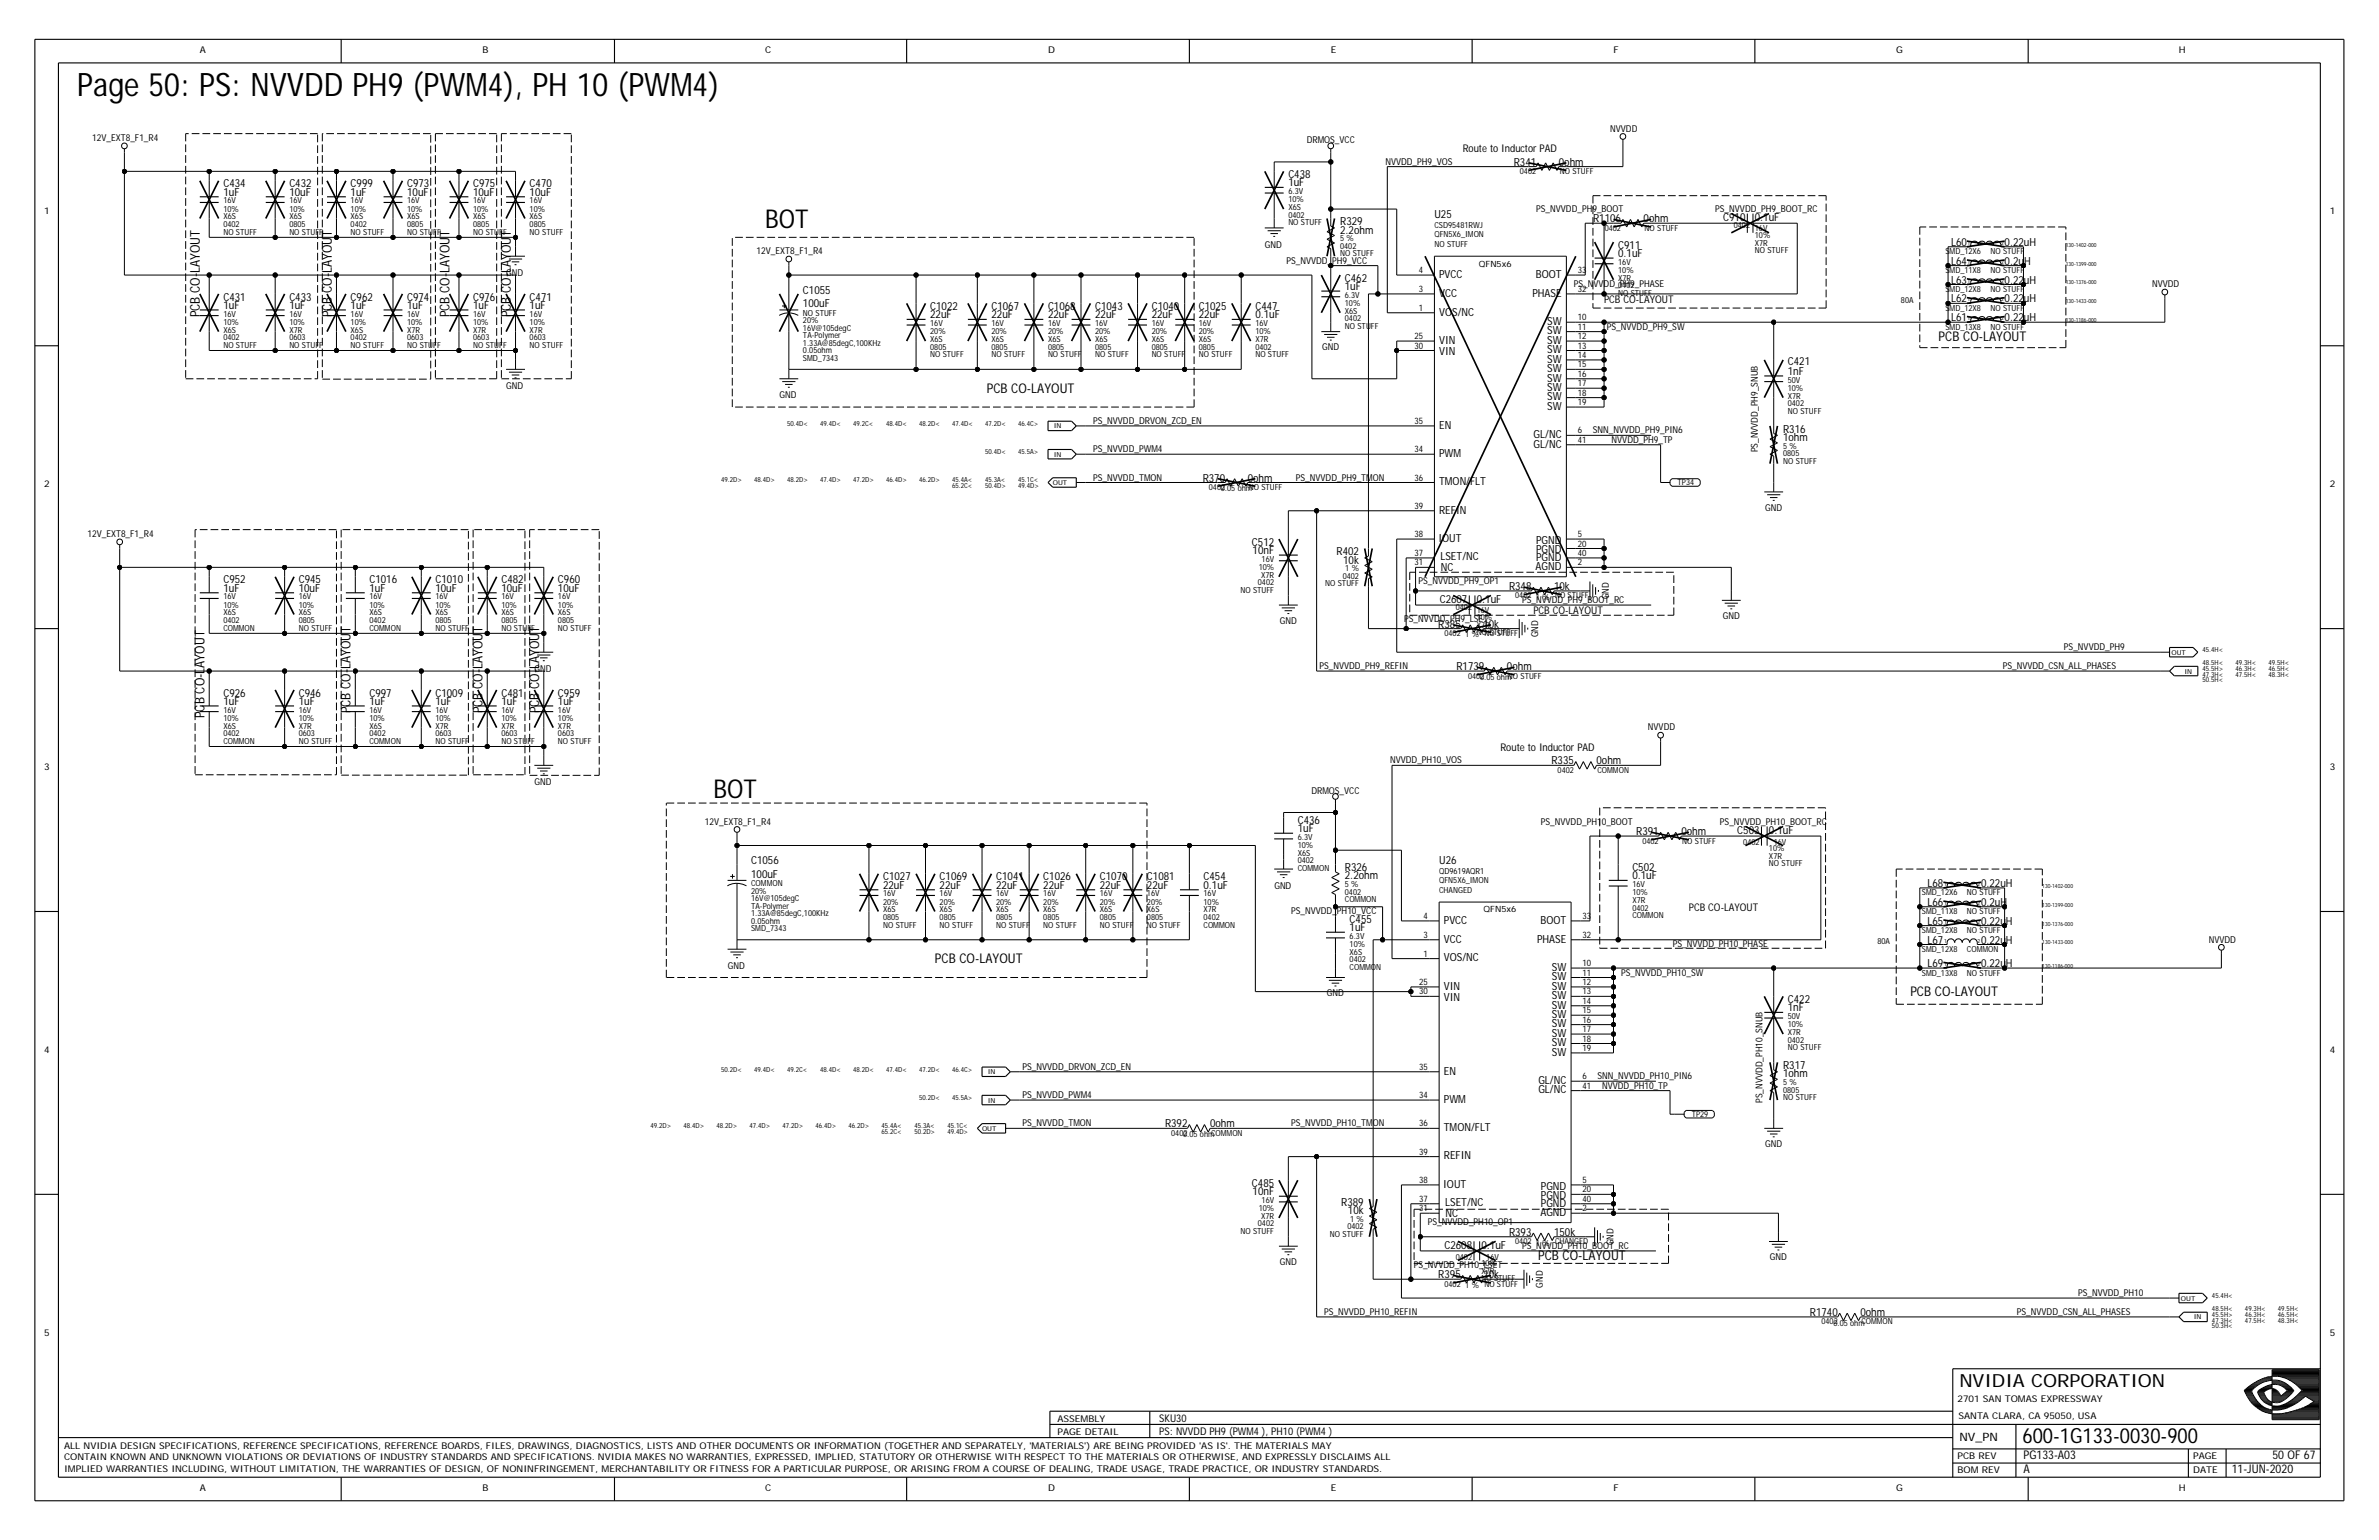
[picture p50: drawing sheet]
<svg xmlns="http://www.w3.org/2000/svg" width="432mm" height="279mm" viewBox="0 0 432 279" stroke-linecap="round" stroke-linejoin="round" font-family="sans-serif">
<defs><g id="words">
<text font-size="5.9" x="14" y="17.4">Page 50: PS: NVVDD PH9 (PWM4), PH 10 (PWM4)</text>
<g font-size="4.7">
<text x="138.9" y="41.4">BOT</text>
<text x="129.5" y="144.8">BOT</text>
</g>
<text font-size="3.8" x="367.1" y="261.8">600-1G133-0030-900</text>
<text font-size="3.3" x="355.6" y="251.6">NVIDIA CORPORATION</text>
<g font-size="2.4">
<text x="36.3" y="57.6" transform="rotate(-90 36.3 57.6)">PCB CO-LAYOUT</text>
<text x="60.2" y="57.6" transform="rotate(-90 60.2 57.6)">PCB CO-LAYOUT</text>
<text x="81.6" y="57.6" transform="rotate(-90 81.6 57.6)">PCB CO-LAYOUT</text>
<text x="92.7" y="57.6" transform="rotate(-90 92.7 57.6)">PCB CO-LAYOUT</text>
<text x="351.9" y="61.9">PCB CO-LAYOUT</text>
<text x="179.1" y="71.3">PCB CO-LAYOUT</text>
<text x="37.1" y="130.3" transform="rotate(-90 37.1 130.3)">PCB CO-LAYOUT</text>
<text x="63.6" y="129.4" transform="rotate(-90 63.6 129.4)">PCB CO-LAYOUT</text>
<text x="87.6" y="129.4" transform="rotate(-90 87.6 129.4)">PCB CO-LAYOUT</text>
<text x="97.8" y="129.4" transform="rotate(-90 97.8 129.4)">PCB CO-LAYOUT</text>
<text x="169.7" y="174.8">PCB CO-LAYOUT</text>
<text x="346.7" y="180.8">PCB CO-LAYOUT</text>
<text x="279.2" y="228.7">PCB CO-LAYOUT</text>
</g>
<g font-size="2.2">
<text x="367.3" y="267.3">A</text>
<text x="367.3" y="264.8">PG133-A03</text>
<text x="405.1" y="267.3">11-JUN-2020</text>
<text x="412.5" y="264.8">50 OF 67</text>
</g>
<text font-size="2.1" x="355.6" y="261.5">NV_PN</text>
<g font-size="2">
<text x="40.5" y="35.5">1uF</text>
<text x="40.5" y="34">C434</text>
<text x="52.5" y="35.5">10uF</text>
<text x="52.5" y="34">C432</text>
<text x="63.6" y="35.5">1uF</text>
<text x="63.6" y="34">C999</text>
<text x="73.9" y="35.5">10uF</text>
<text x="73.9" y="34">C973</text>
<text x="85.9" y="35.5">10uF</text>
<text x="85.9" y="34">C975</text>
<text x="96.1" y="35.5">10uF</text>
<text x="96.1" y="34">C470</text>
<text x="233.8" y="33.8">1uF</text>
<text x="233.8" y="32.3">C438</text>
<text x="274.7" y="30.1">R341</text>
<text x="282.9" y="30.1">0ohm</text>
<text x="243.2" y="40.8">R329</text>
<text x="260.4" y="39.6">U25</text>
<text x="289.2" y="40.3">R1106</text>
<text x="298.3" y="40.3">0ohm</text>
<text x="312.8" y="40.2">C910</text>
<text x="318.5" y="40.2">0.1uF</text>
<text x="243.2" y="42.4">2.2ohm</text>
<text x="293.7" y="46.7">0.1uF</text>
<text x="293.7" y="45.1">C911</text>
<text x="354.1" y="44.6">L60</text>
<text x="363.8" y="44.6">0.22uH</text>
<text x="145.7" y="53.3">C1055</text>
<text x="244.1" y="52.6">1uF</text>
<text x="244.1" y="51.1">C462</text>
<text x="261.2" y="50.4">PVCC</text>
<text x="261.2" y="53.8">VCC</text>
<text x="278.1" y="53.8">PHASE</text>
<text x="278.8" y="50.4">BOOT</text>
<text x="354.1" y="48">L64</text>
<text x="354.1" y="51.4">L63</text>
<text x="363.8" y="51.4">0.22uH</text>
<text x="363.8" y="48">0.2uH</text>
<text x="40.5" y="56.1">1uF</text>
<text x="40.5" y="54.5">C431</text>
<text x="52.5" y="56.1">1uF</text>
<text x="52.5" y="54.5">C433</text>
<text x="63.6" y="56.1">1uF</text>
<text x="63.6" y="54.5">C962</text>
<text x="73.9" y="56.1">1uF</text>
<text x="73.9" y="54.5">C974</text>
<text x="85.9" y="56.1">1uF</text>
<text x="85.9" y="54.5">C976</text>
<text x="96.1" y="56.1">1uF</text>
<text x="96.1" y="54.5">C471</text>
<text x="145.7" y="55.7">100uF</text>
<text x="168.8" y="57.8">22uF</text>
<text x="168.8" y="56.2">C1022</text>
<text x="180" y="57.8">22uF</text>
<text x="180" y="56.2">C1067</text>
<text x="190.2" y="57.8">22uF</text>
<text x="190.2" y="56.2">C1068</text>
<text x="198.8" y="57.8">22uF</text>
<text x="198.8" y="56.2">C1043</text>
<text x="209" y="57.8">22uF</text>
<text x="209" y="56.2">C1040</text>
<text x="217.6" y="57.8">22uF</text>
<text x="217.6" y="56.2">C1025</text>
<text x="227.9" y="57.8">0.1uF</text>
<text x="227.9" y="56.2">C447</text>
<text x="261.2" y="57.3">VOS/NC</text>
<text x="280.8" y="59">SW</text>
<text x="354.1" y="58.3">L61</text>
<text x="354.1" y="54.9">L62</text>
<text x="363.8" y="58.3">0.22uH</text>
<text x="363.8" y="54.9">0.22uH</text>
<text x="261.2" y="62.4">VIN</text>
<text x="261.2" y="64.4">VIN</text>
<text x="280.8" y="64.1">SW</text>
<text x="280.8" y="62.4">SW</text>
<text x="280.8" y="60.7">SW</text>
<text x="280.8" y="65.8">SW</text>
<text x="280.8" y="69.2">SW</text>
<text x="280.8" y="67.5">SW</text>
<text x="280.8" y="70.9">SW</text>
<text x="324.5" y="66.2">C421</text>
<text x="324.5" y="68">1nF</text>
<text x="261.2" y="77.8">EN</text>
<text x="280.8" y="72.7">SW</text>
<text x="280.8" y="74.4">SW</text>
<text x="261.2" y="82.9">PWM</text>
<text x="278.4" y="79.5">GL/NC</text>
<text x="278.4" y="81.2">GL/NC</text>
<text x="323.6" y="78.5">R316</text>
<text x="323.6" y="80">1ohm</text>
<text x="218.3" y="87.4">R370</text>
<text x="226.5" y="87.4">0ohm</text>
<text x="261.2" y="88.1">TMON/FLT</text>
<text x="261.2" y="93.2">REFIN</text>
<text x="227.2" y="99">C512</text>
<text x="227.4" y="100.5">10nF</text>
<text x="242.6" y="100.7">R402</text>
<text x="261.1" y="98.3">IOUT</text>
<text x="261.4" y="101.6">LSET/NC</text>
<text x="278.8" y="101.7">PGND</text>
<text x="278.8" y="98.7">PGND</text>
<text x="278.8" y="100.4">PGND</text>
<text x="40.5" y="107.4">1uF</text>
<text x="40.5" y="105.8">C952</text>
<text x="54.2" y="107.4">10uF</text>
<text x="54.2" y="105.8">C945</text>
<text x="67.1" y="107.4">1uF</text>
<text x="67.1" y="105.8">C1016</text>
<text x="79" y="107.4">10uF</text>
<text x="79" y="105.8">C1010</text>
<text x="91" y="107.4">10uF</text>
<text x="91" y="105.8">C482</text>
<text x="101.3" y="107.4">10uF</text>
<text x="101.3" y="105.8">C960</text>
<text x="243.8" y="102.2">10k</text>
<text x="261.5" y="103.6">NC</text>
<text x="273.9" y="107">R348</text>
<text x="278.7" y="103.4">AGND</text>
<text x="282.1" y="107">10k</text>
<text x="261.1" y="113.9">R385</text>
<text x="261.3" y="109.4">C2607</text>
<text x="268.1" y="109.4">0.1uF</text>
<text x="269.3" y="113.9">10k</text>
<text x="264.4" y="121.6">R1739</text>
<text x="273.5" y="121.6">0ohm</text>
<text x="40.5" y="127.9">1uF</text>
<text x="40.5" y="126.4">C926</text>
<text x="54.2" y="127.9">1uF</text>
<text x="54.2" y="126.4">C946</text>
<text x="67.1" y="127.9">1uF</text>
<text x="67.1" y="126.4">C997</text>
<text x="79" y="127.9">1uF</text>
<text x="79" y="126.4">C1009</text>
<text x="91" y="127.9">1uF</text>
<text x="91" y="126.4">C481</text>
<text x="101.3" y="127.9">1uF</text>
<text x="101.3" y="126.4">C959</text>
<text x="281.6" y="138.7">R335</text>
<text x="289.8" y="138.7">0ohm</text>
<text x="235.6" y="149.5">C436</text>
<text x="235.6" y="151">1uF</text>
<text x="297" y="151.5">R391</text>
<text x="305.2" y="151.5">0ohm</text>
<text x="315.3" y="151.3">C503</text>
<text x="321.1" y="151.3">0.1uF</text>
<text x="136.3" y="159.2">100uF</text>
<text x="136.3" y="156.8">C1056</text>
<text x="160.3" y="161.3">22uF</text>
<text x="160.3" y="159.7">C1027</text>
<text x="170.5" y="161.3">22uF</text>
<text x="170.5" y="159.7">C1069</text>
<text x="180.8" y="161.3">22uF</text>
<text x="180.8" y="159.7">C1041</text>
<text x="189.4" y="161.3">22uF</text>
<text x="189.4" y="159.7">C1026</text>
<text x="199.6" y="161.3">22uF</text>
<text x="199.6" y="159.7">C1070</text>
<text x="208.2" y="161.3">22uF</text>
<text x="208.2" y="159.7">C1081</text>
<text x="218.4" y="161.3">0.1uF</text>
<text x="218.4" y="159.7">C454</text>
<text x="244.1" y="159.6">2.2ohm</text>
<text x="244.1" y="158">R326</text>
<text x="261.2" y="156.8">U26</text>
<text x="296.3" y="159.6">0.1uF</text>
<text x="296.3" y="158">C502</text>
<text x="349.9" y="160.9">L68</text>
<text x="359.6" y="160.9">0.22uH</text>
<text x="245" y="167.4">C455</text>
<text x="262.1" y="167.6">PVCC</text>
<text x="279.6" y="167.6">BOOT</text>
<text x="349.9" y="167.8">L65</text>
<text x="349.9" y="164.3">L66</text>
<text x="359.6" y="164.3">0.2uH</text>
<text x="359.6" y="167.8">0.22uH</text>
<text x="245" y="169">1uF</text>
<text x="262.1" y="171">VCC</text>
<text x="279" y="171">PHASE</text>
<text x="349.9" y="171.2">L67</text>
<text x="359.6" y="171.2">0.22uH</text>
<text x="262.1" y="179.6">VIN</text>
<text x="262.1" y="174.4">VOS/NC</text>
<text x="281.7" y="179.6">SW</text>
<text x="281.7" y="177.9">SW</text>
<text x="281.7" y="176.1">SW</text>
<text x="349.9" y="175.5">L69</text>
<text x="359.6" y="175.5">0.22uH</text>
<text x="262.1" y="181.6">VIN</text>
<text x="281.7" y="181.3">SW</text>
<text x="281.7" y="183">SW</text>
<text x="281.7" y="184.7">SW</text>
<text x="324.5" y="182">C422</text>
<text x="324.5" y="183.5">1nF</text>
<text x="281.7" y="186.4">SW</text>
<text x="281.7" y="188.1">SW</text>
<text x="281.7" y="189.8">SW</text>
<text x="281.7" y="191.5">SW</text>
<text x="262.1" y="195">EN</text>
<text x="279.2" y="196.7">GL/NC</text>
<text x="323.6" y="193.9">R317</text>
<text x="323.6" y="195.5">1ohm</text>
<text x="262.1" y="200.1">PWM</text>
<text x="279.2" y="198.4">GL/NC</text>
<text x="211.5" y="204.5">R392</text>
<text x="219.6" y="204.5">0ohm</text>
<text x="262.1" y="205.2">TMON/FLT</text>
<text x="227.2" y="215.3">C485</text>
<text x="262" y="215.5">IOUT</text>
<text x="262.1" y="210.4">REFIN</text>
<text x="279.7" y="215.8">PGND</text>
<text x="227.4" y="216.9">10nF</text>
<text x="243.4" y="218.7">R389</text>
<text x="244.7" y="220.3">10k</text>
<text x="262.3" y="218.8">LSET/NC</text>
<text x="262.4" y="220.8">NC</text>
<text x="279.6" y="220.6">AGND</text>
<text x="279.7" y="218.9">PGND</text>
<text x="279.7" y="217.5">PGND</text>
<text x="262.2" y="226.6">C2608</text>
<text x="268.9" y="226.6">0.1uF</text>
<text x="273.9" y="224.2">R393</text>
<text x="282.1" y="224.2">150k</text>
<text x="261.1" y="231.9">R395</text>
<text x="269.3" y="231.9">10k</text>
<text x="328.5" y="238.8">R1740</text>
<text x="337.7" y="238.8">0ohm</text>
</g>
<g font-size="1.9">
<text x="265.5" y="27.7">Route to Inductor PAD</text>
<text x="291.1" y="55">PCB CO-LAYOUT</text>
<text x="278.3" y="111.5">PCB CO-LAYOUT</text>
<text x="272.3" y="136.3">Route to Inductor PAD</text>
<text x="306.5" y="165.4">PCB CO-LAYOUT</text>
<text x="210.4" y="257.9">SKU30</text>
<text x="210.4" y="260.3">PS: NVVDD PH9 (PWM4 ), PH10 (PWM4 )</text>
</g>
<g font-size="1.7">
<text x="36.3" y="9.7">A</text>
<text x="87.6" y="9.7">B</text>
<text x="138.9" y="9.7">C</text>
<text x="190.2" y="9.7">D</text>
<text x="241.5" y="9.7">E</text>
<text x="292.9" y="9.7">F</text>
<text x="344.2" y="9.7">G</text>
<text x="395.5" y="9.7">H</text>
<text x="292.3" y="23.9">NVVDD</text>
<text x="16.7" y="25.6">12V_EXT8_F1_R4</text>
<text x="237.2" y="26">DRMOS_VCC</text>
<text x="251.5" y="29.9">NVVDD_PH9_VOS</text>
<text x="8" y="38.8">1</text>
<text x="278.8" y="38.4">PS_NVVDD_PH9_BOOT</text>
<text x="311.3" y="38.4">PS_NVVDD_PH9_BOOT_RC</text>
<text x="422.9" y="38.8">1</text>
<text x="137.3" y="46.1">12V_EXT8_F1_R4</text>
<text x="229.6" y="44.9">GND</text>
<text x="233.5" y="47.9">PS_NVVDD_PH9_VCC</text>
<text x="91.9" y="50">GND</text>
<text x="285.7" y="52.1">PS_NVVDD_PH9_PHASE</text>
<text x="390.6" y="52.1">NVVDD</text>
<text x="291.7" y="59.8">PS_NVVDD_PH9_SW</text>
<text x="240" y="63.6">GND</text>
<text x="91.9" y="70.6">GND</text>
<text x="141.5" y="72.3">GND</text>
<text x="198.4" y="76.9">PS_NVVDD_DRVON_ZCD_EN</text>
<text x="198.4" y="82.1">PS_NVVDD_PWM4</text>
<text x="289.1" y="78.6">SNN_NVVDD_PH9_PIN6</text>
<text x="292.5" y="80.4">NVVDD_PH9_TP</text>
<text x="319" y="82.1" transform="rotate(-90 319 82.1)">PS_NVVDD_PH9_SNUB</text>
<text x="8" y="88.4">2</text>
<text x="198.4" y="87.2">PS_NVVDD_TMON</text>
<text x="235.2" y="87.2">PS_NVVDD_PH9_TMON</text>
<text x="422.9" y="88.4">2</text>
<text x="320.4" y="92.7">GND</text>
<text x="15.9" y="97.5">12V_EXT8_F1_R4</text>
<text x="257.4" y="106">PS_NVVDD_PH9_OP1</text>
<text x="232.3" y="113.2">GND</text>
<text x="254.9" y="112.9">PS_NVVDD_PH9_LSET</text>
<text x="276.3" y="109.4">PS_NVVDD_PH9_BOOT_RC</text>
<text x="292" y="108.8" transform="rotate(-90 292 108.8)">GND</text>
<text x="312.7" y="112.3">GND</text>
<text x="279.2" y="115.6" transform="rotate(-90 279.2 115.6)">GND</text>
<text x="374.6" y="118">PS_NVVDD_PH9</text>
<text x="97" y="121.9">GND</text>
<text x="239.5" y="121.4">PS_NVVDD_PH9_REFIN</text>
<text x="363.5" y="121.4">PS_NVVDD_CSN_ALL_PHASES</text>
<text x="299.1" y="132.5">NVVDD</text>
<text x="8" y="139.7">3</text>
<text x="97" y="142.4">GND</text>
<text x="238" y="144">DRMOS_VCC</text>
<text x="252.3" y="138.5">NVVDD_PH10_VOS</text>
<text x="422.9" y="139.7">3</text>
<text x="127.9" y="149.6">12V_EXT8_F1_R4</text>
<text x="279.7" y="149.6">PS_NVVDD_PH10_BOOT</text>
<text x="312.2" y="149.6">PS_NVVDD_PH10_BOOT_RC</text>
<text x="231.3" y="161.2">GND</text>
<text x="234.4" y="165.9">PS_NVVDD_PH10_VCC</text>
<text x="303.6" y="171.9">PS_NVVDD_PH10_PHASE</text>
<text x="400.9" y="171">NVVDD</text>
<text x="132.1" y="175.8">GND</text>
<text x="294.2" y="177">PS_NVVDD_PH10_SW</text>
<text x="240.8" y="180.8">GND</text>
<text x="8" y="191">4</text>
<text x="422.9" y="191">4</text>
<text x="185.6" y="194.1">PS_NVVDD_DRVON_ZCD_EN</text>
<text x="289.9" y="195.8">SNN_NVVDD_PH10_PIN6</text>
<text x="290.8" y="197.5">NVVDD_PH10_TP</text>
<text x="185.6" y="199.2">PS_NVVDD_PWM4</text>
<text x="319.9" y="200.1" transform="rotate(-90 319.9 200.1)">PS_NVVDD_PH10_SNUB</text>
<text x="185.6" y="204.4">PS_NVVDD_TMON</text>
<text x="234.4" y="204.4">PS_NVVDD_PH10_TMON</text>
<text x="320.4" y="208.1">GND</text>
<text x="259.2" y="222.3">PS_NVVDD_PH10_OP1</text>
<text x="276.3" y="226.6">PS_NVVDD_PH10_BOOT_RC</text>
<text x="292.9" y="225.9" transform="rotate(-90 292.9 225.9)">GND</text>
<text x="232.3" y="229.5">GND</text>
<text x="256.6" y="230">PS_NVVDD_PH10_LSET</text>
<text x="280" y="233.6" transform="rotate(-90 280 233.6)">GND</text>
<text x="321.2" y="228.7">GND</text>
<text x="240.3" y="238.6">PS_NVVDD_PH10_REFIN</text>
<text x="366.1" y="238.6">PS_NVVDD_CSN_ALL_PHASES</text>
<text x="377.2" y="235.2">PS_NVVDD_PH10</text>
<text x="8" y="242.3">5</text>
<text x="422.9" y="242.3">5</text>
<text x="191.9" y="257.9">ASSEMBLY</text>
<text x="355.3" y="254.3">2701 SAN TOMAS EXPRESSWAY</text>
<text x="355.5" y="257.4">SANTA CLARA, CA 95050, USA</text>
<text x="11.6" y="262.9">ALL NVIDIA DESIGN SPECIFICATIONS, REFERENCE SPECIFICATIONS, REFERENCE BOARDS, FILES, DRAWINGS, DIAGNOSTICS, LISTS AND OTHER DOCUMENTS OR INFORMATION (TOGETHER AND SEPARATELY, 'MATERIALS') ARE BEING PROVIDED 'AS IS'. THE MATERIALS MAY</text>
<text x="191.9" y="260.3">PAGE DETAIL</text>
<text x="11.6" y="264.9">CONTAIN KNOWN AND UNKNOWN VIOLATIONS OR DEVIATIONS OF INDUSTRY STANDARDS AND SPECIFICATIONS. NVIDIA MAKES NO WARRANTIES, EXPRESSED, IMPLIED, STATUTORY OR OTHERWISE WITH RESPECT TO THE MATERIALS OR OTHERWISE, AND EXPRESSLY DISCLAIMS ALL</text>
<text x="11.6" y="267.2">IMPLIED WARRANTIES INCLUDING, WITHOUT LIMITATION, THE WARRANTIES OF DESIGN, OF NONINFRINGEMENT, MERCHANTABILITY OR FITNESS FOR A PARTICULAR PURPOSE, OR ARISING FROM A COURSE OF DEALING, TRADE USAGE, TRADE PRACTICE, OR INDUSTRY STANDARDS.</text>
<text x="355.3" y="267.3">BOM REV</text>
<text x="355.3" y="264.8">PCB REV</text>
<text x="398.1" y="264.8">PAGE</text>
<text x="398.1" y="267.3">DATE</text>
<text x="36.3" y="270.6">A</text>
<text x="87.6" y="270.6">B</text>
<text x="138.9" y="270.6">C</text>
<text x="190.2" y="270.6">D</text>
<text x="241.5" y="270.6">E</text>
<text x="292.9" y="270.6">F</text>
<text x="344.2" y="270.6">G</text>
<text x="395.5" y="270.6">H</text>
</g>
<g font-size="1.6">
<text x="257.5" y="53">3</text>
<text x="257.5" y="49.6">4</text>
<text x="268.4" y="48.4">QFN5x6</text>
<text x="286.4" y="53">32</text>
<text x="286.4" y="49.6">33</text>
<text x="257.5" y="56.4">1</text>
<text x="286.4" y="59.8">11</text>
<text x="286.4" y="58.1">10</text>
<text x="256.7" y="63.2">30</text>
<text x="256.7" y="61.5">25</text>
<text x="286.4" y="65">14</text>
<text x="286.4" y="63.2">13</text>
<text x="286.4" y="61.5">12</text>
<text x="286.4" y="71.8">18</text>
<text x="286.4" y="70.1">17</text>
<text x="286.4" y="68.4">16</text>
<text x="286.4" y="66.7">15</text>
<text x="256.7" y="76.9">35</text>
<text x="286.4" y="73.5">19</text>
<text x="256.7" y="82.1">34</text>
<text x="286.4" y="80.4">41</text>
<text x="286.4" y="78.6">6</text>
<text x="256.7" y="87.2">36</text>
<text x="256.7" y="92.3">39</text>
<text x="256.7" y="100.9">37</text>
<text x="256.7" y="97.5">38</text>
<text x="286.4" y="100.9">40</text>
<text x="286.4" y="99.2">20</text>
<text x="286.4" y="97.5">5</text>
<text x="256.7" y="102.6">31</text>
<text x="286.4" y="102.6">2</text>
<text x="258.4" y="166.7">4</text>
<text x="269.3" y="165.5">QFN5x6</text>
<text x="287.2" y="166.7">33</text>
<text x="258.4" y="173.6">1</text>
<text x="258.4" y="170.2">3</text>
<text x="287.2" y="170.2">32</text>
<text x="257.6" y="178.7">25</text>
<text x="287.2" y="178.7">12</text>
<text x="287.2" y="177">11</text>
<text x="287.2" y="175.3">10</text>
<text x="257.6" y="180.4">30</text>
<text x="287.2" y="185.6">16</text>
<text x="287.2" y="183.8">15</text>
<text x="287.2" y="182.1">14</text>
<text x="287.2" y="180.4">13</text>
<text x="287.2" y="190.7">19</text>
<text x="287.2" y="189">18</text>
<text x="287.2" y="187.3">17</text>
<text x="257.6" y="194.1">35</text>
<text x="287.2" y="197.5">41</text>
<text x="287.2" y="195.8">6</text>
<text x="257.6" y="199.2">34</text>
<text x="257.6" y="204.4">36</text>
<text x="257.6" y="209.5">39</text>
<text x="257.6" y="214.6">38</text>
<text x="287.2" y="214.6">5</text>
<text x="257.6" y="219.8">31</text>
<text x="257.6" y="218.1">37</text>
<text x="287.2" y="218.1">40</text>
<text x="287.2" y="216.3">20</text>
<text x="287.2" y="219.8">2</text>
</g>
<g font-size="1.5">
<text x="233.8" y="35.2">6.3V</text>
<text x="275.9" y="31.6">0402</text>
<text x="283.1" y="31.6">NO STUFF</text>
<text x="40.5" y="39.8">X6S</text>
<text x="40.5" y="36.9">16V</text>
<text x="40.5" y="38.4">10%</text>
<text x="40.5" y="41.2">0402</text>
<text x="52.5" y="38.4">10%</text>
<text x="52.5" y="39.8">X6S</text>
<text x="52.5" y="41.2">0805</text>
<text x="52.5" y="36.9">16V</text>
<text x="63.6" y="38.4">10%</text>
<text x="63.6" y="39.8">X6S</text>
<text x="63.6" y="36.9">16V</text>
<text x="63.6" y="41.2">0402</text>
<text x="73.9" y="41.2">0805</text>
<text x="73.9" y="38.4">10%</text>
<text x="73.9" y="39.8">X6S</text>
<text x="73.9" y="36.9">16V</text>
<text x="85.9" y="36.9">16V</text>
<text x="85.9" y="41.2">0805</text>
<text x="85.9" y="39.8">X6S</text>
<text x="85.9" y="38.4">10%</text>
<text x="96.1" y="39.8">X6S</text>
<text x="96.1" y="41.2">0805</text>
<text x="96.1" y="38.4">10%</text>
<text x="96.1" y="36.9">16V</text>
<text x="233.8" y="40.8">NO STUFF</text>
<text x="233.8" y="39.5">0402</text>
<text x="233.8" y="36.7">10%</text>
<text x="233.8" y="38.1">X6S</text>
<text x="260.4" y="41.4">CSD95481RWJ</text>
<text x="291.3" y="41.9">0402</text>
<text x="298.5" y="41.9">NO STUFF</text>
<text x="314.7" y="41.4">0402</text>
<text x="318.5" y="41.9">16V</text>
<text x="40.5" y="42.5">NO STUFF</text>
<text x="52.5" y="42.5">NO STUFF</text>
<text x="63.6" y="42.5">NO STUFF</text>
<text x="73.9" y="42.5">NO STUFF</text>
<text x="85.9" y="42.5">NO STUFF</text>
<text x="96.1" y="42.5">NO STUFF</text>
<text x="243.2" y="46.5">NO STUFF</text>
<text x="243.2" y="43.7">5 %</text>
<text x="243.2" y="45.1">0402</text>
<text x="260.4" y="43.1">QFN5X6_IMON</text>
<text x="260.4" y="44.8">NO STUFF</text>
<text x="318.5" y="46">NO STUFF</text>
<text x="318.5" y="44.6">X7R</text>
<text x="318.5" y="43.2">10%</text>
<text x="353.1" y="46.1">SMD_12X6</text>
<text x="361.3" y="46.1">NO STUFF</text>
<text x="293.7" y="50.9">X7R</text>
<text x="293.7" y="52.3">0402</text>
<text x="293.7" y="49.6">10%</text>
<text x="293.7" y="48">16V</text>
<text x="293.7" y="53.7">NO STUFF</text>
<text x="353.1" y="53">SMD_12X8</text>
<text x="353.1" y="49.6">SMD_11X8</text>
<text x="361.3" y="49.6">NO STUFF</text>
<text x="361.3" y="53">NO STUFF</text>
<text x="40.5" y="59">10%</text>
<text x="40.5" y="57.4">16V</text>
<text x="52.5" y="57.4">16V</text>
<text x="52.5" y="59">10%</text>
<text x="63.6" y="57.4">16V</text>
<text x="63.6" y="59">10%</text>
<text x="73.9" y="59">10%</text>
<text x="73.9" y="57.4">16V</text>
<text x="85.9" y="57.4">16V</text>
<text x="85.9" y="59">10%</text>
<text x="96.1" y="57.4">16V</text>
<text x="96.1" y="59">10%</text>
<text x="145.7" y="57.3">NO STUFF</text>
<text x="145.7" y="58.6">20%</text>
<text x="145.7" y="60">16V@105degC</text>
<text x="168.8" y="59.1">16V</text>
<text x="180" y="59.1">16V</text>
<text x="190.2" y="59.1">16V</text>
<text x="198.8" y="59.1">16V</text>
<text x="209" y="59.1">16V</text>
<text x="217.6" y="59.1">16V</text>
<text x="227.9" y="59.1">16V</text>
<text x="244.1" y="59.7">NO STUFF</text>
<text x="244.1" y="54">6.3V</text>
<text x="244.1" y="55.5">10%</text>
<text x="244.1" y="56.9">X6S</text>
<text x="244.1" y="58.3">0402</text>
<text x="345" y="55">80A</text>
<text x="353.1" y="59.8">SMD_13X8</text>
<text x="353.1" y="56.4">SMD_12X8</text>
<text x="361.3" y="59.8">NO STUFF</text>
<text x="361.3" y="56.4">NO STUFF</text>
<text x="40.5" y="63.1">NO STUFF</text>
<text x="40.5" y="61.7">0402</text>
<text x="40.5" y="60.3">X6S</text>
<text x="52.5" y="63.1">NO STUFF</text>
<text x="52.5" y="61.7">0603</text>
<text x="52.5" y="60.3">X7R</text>
<text x="63.6" y="63.1">NO STUFF</text>
<text x="63.6" y="60.3">X6S</text>
<text x="63.6" y="61.7">0402</text>
<text x="73.9" y="63.1">NO STUFF</text>
<text x="73.9" y="61.7">0603</text>
<text x="73.9" y="60.3">X7R</text>
<text x="85.9" y="63.1">NO STUFF</text>
<text x="85.9" y="60.3">X7R</text>
<text x="85.9" y="61.7">0603</text>
<text x="96.1" y="63.1">NO STUFF</text>
<text x="96.1" y="60.3">X7R</text>
<text x="96.1" y="61.7">0603</text>
<text x="145.7" y="65.5">SMD_7343</text>
<text x="145.7" y="61.4">TA-Polymer</text>
<text x="145.7" y="64.1">0.05ohm</text>
<text x="145.7" y="62.7">1.33A@85degC,100KHz</text>
<text x="168.8" y="64.8">NO STUFF</text>
<text x="168.8" y="63.4">0805</text>
<text x="168.8" y="62">X6S</text>
<text x="168.8" y="60.7">20%</text>
<text x="180" y="64.8">NO STUFF</text>
<text x="180" y="60.7">20%</text>
<text x="180" y="62">X6S</text>
<text x="180" y="63.4">0805</text>
<text x="190.2" y="64.8">NO STUFF</text>
<text x="190.2" y="63.4">0805</text>
<text x="190.2" y="62">X6S</text>
<text x="190.2" y="60.7">20%</text>
<text x="198.8" y="64.8">NO STUFF</text>
<text x="198.8" y="60.7">20%</text>
<text x="198.8" y="62">X6S</text>
<text x="198.8" y="63.4">0805</text>
<text x="209" y="64.8">NO STUFF</text>
<text x="209" y="63.4">0805</text>
<text x="209" y="60.7">20%</text>
<text x="209" y="62">X6S</text>
<text x="217.6" y="64.8">NO STUFF</text>
<text x="217.6" y="62">X6S</text>
<text x="217.6" y="60.7">20%</text>
<text x="217.6" y="63.4">0805</text>
<text x="227.9" y="64.8">NO STUFF</text>
<text x="227.9" y="63.4">0402</text>
<text x="227.9" y="62">X7R</text>
<text x="227.9" y="60.7">10%</text>
<text x="324.5" y="69.4">50V</text>
<text x="324.5" y="70.9">10%</text>
<text x="324.5" y="75.1">NO STUFF</text>
<text x="324.5" y="73.7">0402</text>
<text x="324.5" y="72.3">X7R</text>
<text x="323.6" y="81.4">5 %</text>
<text x="323.6" y="82.7">0805</text>
<text x="219.4" y="88.9">0402</text>
<text x="221.6" y="89.1">0.05 ohmNO STUFF</text>
<text x="304.5" y="88">TP34</text>
<text x="323.6" y="84.1">NO STUFF</text>
<text x="229" y="101.9">16V</text>
<text x="225.1" y="107.6">NO STUFF</text>
<text x="228.3" y="106.2">0402</text>
<text x="228.5" y="103.4">10%</text>
<text x="228.9" y="104.8">X7R</text>
<text x="240.5" y="106.4">NO STUFF</text>
<text x="243.7" y="105">0402</text>
<text x="244.2" y="103.6">1 %</text>
<text x="40.5" y="111.7">X6S</text>
<text x="40.5" y="110.3">10%</text>
<text x="40.5" y="108.7">16V</text>
<text x="40.5" y="113">0402</text>
<text x="54.2" y="108.7">16V</text>
<text x="54.2" y="113">0805</text>
<text x="54.2" y="111.7">X6S</text>
<text x="54.2" y="110.3">10%</text>
<text x="67.1" y="110.3">10%</text>
<text x="67.1" y="113">0402</text>
<text x="67.1" y="108.7">16V</text>
<text x="67.1" y="111.7">X6S</text>
<text x="79" y="113">0805</text>
<text x="79" y="108.7">16V</text>
<text x="79" y="110.3">10%</text>
<text x="79" y="111.7">X6S</text>
<text x="91" y="111.7">X6S</text>
<text x="91" y="113">0805</text>
<text x="91" y="108.7">16V</text>
<text x="91" y="110.3">10%</text>
<text x="101.3" y="113">0805</text>
<text x="101.3" y="110.3">10%</text>
<text x="101.3" y="108.7">16V</text>
<text x="101.3" y="111.7">X6S</text>
<text x="264.2" y="110.6">0402</text>
<text x="268.1" y="113.9">X7R</text>
<text x="268.1" y="111.1">16V</text>
<text x="268.1" y="112.5">10%</text>
<text x="275" y="108.6">0402</text>
<text x="278.8" y="108.8">1 % NO STUFF</text>
<text x="40.5" y="114.4">COMMON</text>
<text x="54.2" y="114.4">NO STUFF</text>
<text x="67.1" y="114.4">COMMON</text>
<text x="79" y="114.4">NO STUFF</text>
<text x="91" y="114.4">NO STUFF</text>
<text x="101.3" y="114.4">NO STUFF</text>
<text x="262.2" y="115.4">0402</text>
<text x="266" y="115.7">1 % NO STUFF</text>
<text x="268.1" y="115.2">NO STUFF</text>
<text x="266.5" y="123.1">0402</text>
<text x="268.6" y="123.4">0.05 ohmNO STUFF</text>
<text x="40.5" y="129.3">16V</text>
<text x="40.5" y="130.8">10%</text>
<text x="54.2" y="130.8">10%</text>
<text x="54.2" y="129.3">16V</text>
<text x="67.1" y="130.8">10%</text>
<text x="67.1" y="129.3">16V</text>
<text x="79" y="129.3">16V</text>
<text x="79" y="130.8">10%</text>
<text x="91" y="130.8">10%</text>
<text x="91" y="129.3">16V</text>
<text x="101.3" y="129.3">16V</text>
<text x="101.3" y="130.8">10%</text>
<text x="40.5" y="134.9">COMMON</text>
<text x="40.5" y="133.6">0402</text>
<text x="40.5" y="132.2">X6S</text>
<text x="54.2" y="134.9">NO STUFF</text>
<text x="54.2" y="133.6">0603</text>
<text x="54.2" y="132.2">X7R</text>
<text x="67.1" y="132.2">X6S</text>
<text x="67.1" y="134.9">COMMON</text>
<text x="67.1" y="133.6">0402</text>
<text x="79" y="134.9">NO STUFF</text>
<text x="79" y="133.6">0603</text>
<text x="79" y="132.2">X7R</text>
<text x="91" y="134.9">NO STUFF</text>
<text x="91" y="133.6">0603</text>
<text x="91" y="132.2">X7R</text>
<text x="101.3" y="134.9">NO STUFF</text>
<text x="101.3" y="133.6">0603</text>
<text x="101.3" y="132.2">X7R</text>
<text x="282.7" y="140.2">0402</text>
<text x="289.9" y="140.2">COMMON</text>
<text x="235.6" y="153.9">10%</text>
<text x="235.6" y="155.3">X6S</text>
<text x="235.6" y="152.4">6.3V</text>
<text x="298.1" y="153.1">0402</text>
<text x="305.3" y="153.1">NO STUFF</text>
<text x="316.4" y="153.4">0402</text>
<text x="321.1" y="154.4">10%</text>
<text x="321.1" y="155.8">X7R</text>
<text x="321.9" y="153.4">16V</text>
<text x="136.3" y="160.8">COMMON</text>
<text x="235.6" y="158">COMMON</text>
<text x="235.6" y="156.6">0402</text>
<text x="244.1" y="160.9">5 %</text>
<text x="261.2" y="158.5">QD9619AQR1</text>
<text x="261.2" y="161.9">CHANGED</text>
<text x="261.2" y="160.2">QFN5X6_IMON</text>
<text x="296.3" y="160.9">16V</text>
<text x="321.1" y="157.2">NO STUFF</text>
<text x="136.3" y="167.6">0.05ohm</text>
<text x="136.3" y="166.2">1.33A@85degC,100KHz</text>
<text x="136.3" y="162.1">20%</text>
<text x="136.3" y="164.9">TA-Polymer</text>
<text x="136.3" y="163.5">16V@105degC</text>
<text x="160.3" y="166.9">0805</text>
<text x="160.3" y="164.2">20%</text>
<text x="160.3" y="165.5">X6S</text>
<text x="160.3" y="162.6">16V</text>
<text x="170.5" y="162.6">16V</text>
<text x="170.5" y="164.2">20%</text>
<text x="170.5" y="166.9">0805</text>
<text x="170.5" y="165.5">X6S</text>
<text x="180.8" y="165.5">X6S</text>
<text x="180.8" y="166.9">0805</text>
<text x="180.8" y="162.6">16V</text>
<text x="180.8" y="164.2">20%</text>
<text x="189.4" y="165.5">X6S</text>
<text x="189.4" y="164.2">20%</text>
<text x="189.4" y="162.6">16V</text>
<text x="189.4" y="166.9">0805</text>
<text x="199.6" y="164.2">20%</text>
<text x="199.6" y="166.9">0805</text>
<text x="199.6" y="165.5">X6S</text>
<text x="199.6" y="162.6">16V</text>
<text x="208.2" y="166.9">0805</text>
<text x="208.2" y="164.2">20%</text>
<text x="208.2" y="162.6">16V</text>
<text x="208.2" y="165.5">X6S</text>
<text x="218.4" y="166.9">0402</text>
<text x="218.4" y="165.5">X7R</text>
<text x="218.4" y="162.6">16V</text>
<text x="218.4" y="164.2">10%</text>
<text x="244.1" y="162.3">0402</text>
<text x="244.1" y="163.7">COMMON</text>
<text x="296.3" y="165.2">0402</text>
<text x="296.3" y="166.6">COMMON</text>
<text x="296.3" y="162.5">10%</text>
<text x="296.3" y="163.8">X7R</text>
<text x="348.8" y="162.5">SMD_12X6</text>
<text x="348.8" y="165.9">SMD_11X8</text>
<text x="357" y="165.9">NO STUFF</text>
<text x="357" y="162.5">NO STUFF</text>
<text x="136.3" y="169">SMD_7343</text>
<text x="160.3" y="168.3">NO STUFF</text>
<text x="170.5" y="168.3">NO STUFF</text>
<text x="180.8" y="168.3">NO STUFF</text>
<text x="189.4" y="168.3">NO STUFF</text>
<text x="199.6" y="168.3">NO STUFF</text>
<text x="208.2" y="168.3">NO STUFF</text>
<text x="218.4" y="168.3">COMMON</text>
<text x="245" y="173.2">X6S</text>
<text x="245" y="170.3">6.3V</text>
<text x="245" y="171.9">10%</text>
<text x="340.8" y="171.4">80A</text>
<text x="348.8" y="169.3">SMD_12X8</text>
<text x="348.8" y="172.7">SMD_12X8</text>
<text x="357" y="172.7">COMMON</text>
<text x="357" y="169.3">NO STUFF</text>
<text x="245" y="174.6">0402</text>
<text x="245" y="176">COMMON</text>
<text x="348.8" y="177">SMD_13X8</text>
<text x="357" y="177">NO STUFF</text>
<text x="324.5" y="184.9">50V</text>
<text x="324.5" y="189.1">0402</text>
<text x="324.5" y="187.8">X7R</text>
<text x="324.5" y="186.4">10%</text>
<text x="324.5" y="190.5">NO STUFF</text>
<text x="323.6" y="196.8">5 %</text>
<text x="307.1" y="202.6">TP29</text>
<text x="323.6" y="198.2">0805</text>
<text x="323.6" y="199.6">NO STUFF</text>
<text x="212.6" y="206.1">0402</text>
<text x="214.7" y="206.3">0.05 ohmCOMMON</text>
<text x="228.5" y="219.8">10%</text>
<text x="228.9" y="221.1">X7R</text>
<text x="229" y="218.2">16V</text>
<text x="245" y="221.6">1 %</text>
<text x="225.1" y="223.9">NO STUFF</text>
<text x="228.3" y="222.5">0402</text>
<text x="241.4" y="224.4">NO STUFF</text>
<text x="244.6" y="223">0402</text>
<text x="275" y="225.8">0402</text>
<text x="278.8" y="226">1 % CHANGED</text>
<text x="262.2" y="233.5">0402</text>
<text x="264.2" y="228.7">0402</text>
<text x="266" y="233.7">1 % NO STUFF</text>
<text x="268.9" y="232.4">NO STUFF</text>
<text x="268.9" y="229.7">10%</text>
<text x="268.9" y="231.1">X7R</text>
<text x="269.8" y="228.7">16V</text>
<text x="330.6" y="240.3">0402</text>
<text x="332.8" y="240.5">0.05 ohmCOMMON</text>
</g>
<g font-size="1.3">
<text x="142.9" y="77.3">50.4D&lt;</text>
<text x="148.9" y="77.3">49.4D&lt;</text>
<text x="154.8" y="77.3">49.2C&lt;</text>
<text x="160.8" y="77.3">48.4D&lt;</text>
<text x="166.8" y="77.3">48.2D&lt;</text>
<text x="172.8" y="77.3">47.4D&lt;</text>
<text x="178.8" y="77.3">47.2D&lt;</text>
<text x="184.8" y="77.3">46.4C&gt;</text>
<text x="178.8" y="82.4">50.4D&lt;</text>
<text x="184.8" y="82.4">45.5A&gt;</text>
<text x="130.9" y="87.5">49.2D&gt;</text>
<text x="136.9" y="87.5">48.4D&gt;</text>
<text x="142.9" y="87.5">48.2D&gt;</text>
<text x="148.9" y="87.5">47.4D&gt;</text>
<text x="154.8" y="87.5">47.2D&gt;</text>
<text x="160.8" y="87.5">46.4D&gt;</text>
<text x="166.8" y="87.5">46.2D&gt;</text>
<text x="172.8" y="87.5">45.4A&lt;</text>
<text x="172.8" y="88.6">65.2C&lt;</text>
<text x="178.8" y="88.6">50.4D&gt;</text>
<text x="178.8" y="87.5">45.3A&lt;</text>
<text x="184.8" y="88.6">49.4D&gt;</text>
<text x="184.8" y="87.5">45.1C&lt;</text>
<text x="399.8" y="118.3">45.4H&lt;</text>
<text x="399.8" y="121.7">45.5H&gt;</text>
<text x="399.8" y="122.8">47.3H&lt;</text>
<text x="399.8" y="120.7">48.5H&lt;</text>
<text x="399.8" y="123.8">50.5H&lt;</text>
<text x="405.8" y="121.7">46.3H&lt;</text>
<text x="405.8" y="122.8">47.5H&lt;</text>
<text x="405.8" y="120.7">49.3H&lt;</text>
<text x="411.7" y="121.7">46.5H&lt;</text>
<text x="411.7" y="122.8">48.3H&lt;</text>
<text x="411.7" y="120.7">49.5H&lt;</text>
<text x="130.9" y="194.5">50.2D&lt;</text>
<text x="136.9" y="194.5">49.4D&lt;</text>
<text x="142.9" y="194.5">49.2C&lt;</text>
<text x="148.9" y="194.5">48.4D&lt;</text>
<text x="154.8" y="194.5">48.2D&lt;</text>
<text x="160.8" y="194.5">47.4D&lt;</text>
<text x="166.8" y="194.5">47.2D&lt;</text>
<text x="172.8" y="194.5">46.4C&gt;</text>
<text x="166.8" y="199.6">50.2D&lt;</text>
<text x="172.8" y="199.6">45.5A&gt;</text>
<text x="118.1" y="204.7">49.2D&gt;</text>
<text x="124.1" y="204.7">48.4D&gt;</text>
<text x="130" y="204.7">48.2D&gt;</text>
<text x="136" y="204.7">47.4D&gt;</text>
<text x="142" y="204.7">47.2D&gt;</text>
<text x="148" y="204.7">46.4D&gt;</text>
<text x="154" y="204.7">46.2D&gt;</text>
<text x="160" y="205.7">65.2C&lt;</text>
<text x="160" y="204.7">45.4A&lt;</text>
<text x="166" y="204.7">45.3A&lt;</text>
<text x="166" y="205.7">50.2D&gt;</text>
<text x="172" y="205.7">49.4D&gt;</text>
<text x="172" y="204.7">45.1C&lt;</text>
<text x="401.5" y="235.5">45.4H&lt;</text>
<text x="401.5" y="238.9">45.5H&gt;</text>
<text x="401.5" y="240">47.3H&lt;</text>
<text x="401.5" y="237.9">48.5H&lt;</text>
<text x="407.5" y="238.9">46.3H&lt;</text>
<text x="407.5" y="240">47.5H&lt;</text>
<text x="407.5" y="237.9">49.3H&lt;</text>
<text x="413.5" y="238.9">46.5H&lt;</text>
<text x="413.5" y="240">48.3H&lt;</text>
<text x="413.5" y="237.9">49.5H&lt;</text>
<text x="401.5" y="241">50.3H&lt;</text>
</g>
<g font-size="1.2">
<text x="191.2" y="77.7">IN</text>
<text x="191.2" y="82.9">IN</text>
<text x="191.1" y="88">OUT</text>
<text x="394.1" y="118.8">OUT</text>
<text x="396.5" y="122.2">IN</text>
<text x="179.3" y="194.9">IN</text>
<text x="179.3" y="200">IN</text>
<text x="178.2" y="205.2">OUT</text>
<text x="395.8" y="236">OUT</text>
<text x="398.2" y="239.4">IN</text>
</g>
<g font-size="1">
<text x="357.1" y="44.4">1</text>
<text x="357.1" y="47.9">1</text>
<text x="363.2" y="44.4">2</text>
<text x="363.2" y="47.9">2</text>
<text x="375" y="44.8">130-1402-000</text>
<text x="357.1" y="51.3">1</text>
<text x="363.2" y="51.3">2</text>
<text x="375" y="48.2">130-1399-000</text>
<text x="375" y="51.6">130-1376-000</text>
<text x="357.1" y="58.1">1</text>
<text x="357.1" y="54.7">1</text>
<text x="363.2" y="58.1">2</text>
<text x="363.2" y="54.7">2</text>
<text x="375" y="58.5">130-1186-000</text>
<text x="375" y="55">130-1433-000</text>
<text x="352.9" y="160.8">1</text>
<text x="359" y="160.8">2</text>
<text x="370.7" y="161.1">130-1402-000</text>
<text x="352.9" y="167.6">1</text>
<text x="352.9" y="164.2">1</text>
<text x="359" y="167.6">2</text>
<text x="359" y="164.2">2</text>
<text x="370.7" y="164.5">130-1399-000</text>
<text x="370.7" y="167.9">130-1376-000</text>
<text x="352.9" y="171">1</text>
<text x="359" y="171">2</text>
<text x="370.7" y="171.4">130-1433-000</text>
<text x="352.9" y="175.3">1</text>
<text x="359" y="175.3">2</text>
<text x="370.7" y="175.6">130-1186-000</text>
</g>
</g></defs>
<g fill="none" stroke="#000" stroke-width=".18">
<path d="M22.6 31.1v18.8zM22.6 31.1h15.4zM22.6 27.7v3.4zM22.6 27v.7zM38 31.1h11.9zM38 31.1v1.7zM38 39.6v3.5zM38 36.7v2.9zM38 32.8v2.9zM49.9 31.1h11.2zM49.9 31.1v1.7zM49.9 39.6v3.5z"/>
<path d="M49.9 36.7v2.9zM49.9 32.8v2.9zM61.1 31.1h10.2zM61.1 31.1v1.7zM61.1 39.6v3.5zM61.1 36.7v2.9zM61.1 32.8v2.9zM71.3 31.1h12zM71.3 31.1v1.7zM71.3 39.6v3.5zM71.3 36.7v2.9zM71.3 32.8v2.9z"/>
<path d="M83.3 31.1h10.3zM83.3 31.1v1.7zM83.3 39.6v3.5zM83.3 36.7v2.9zM83.3 32.8v2.9zM93.6 31.1v1.7zM93.6 39.6v3.5zM93.6 36.7v2.9zM93.6 32.8v2.9zM231.3 37.9v1.7zM231.3 29.4h10.2zM231.3 29.4v1.7z"/>
<path d="M231.3 35v2.9zM231.3 31.1v2.9zM231.3 39.6v1.8zM241.5 27.7v1.7zM241.5 29.4v8.5zM241.5 37.9h12zM241.5 37.9v1.7zM241.5 39.6v1.4zM241.5 27v.7zM251.8 30.2v26.5zM251.8 30.2h25.7zM253.5 37.9v12z"/>
<path d="M277.5 30.2h1.3zM279.2 29.5l-.4 .7zM279.2 29.5l.7 1.4zM280.5 29.5l-.6 1.4zM280.5 29.5l.7 1.4zM281.9 29.5l.7 1.4zM281.9 29.5l-.7 1.4zM282.9 30.2h1.4zM282.9 30.2l-.3 .7zM284.3 30.2h10.3zM294.6 26v4.2zM294.6 39.8l-.4 .7z"/>
<path d="M294.6 39.8l.7 1.4zM294.6 25.3v.7zM295.9 39.8l-.6 1.4zM295.9 39.8l.7 1.4zM297.3 39.8l.7 1.4zM297.3 39.8l-.7 1.4zM317.1 38.8v3.4zM318.2 38.8v3.4zM22.6 49.9h15.4zM38 49.9h11.9zM38 49.9v3.4zM38 43.1h11.9z"/>
<path d="M38 57.3v2.9zM38 53.3v2.9zM49.9 49.9h11.2zM49.9 49.9v3.4zM49.9 43.1h11.2zM49.9 57.3v2.9zM49.9 53.3v2.9zM61.1 49.9h10.2zM61.1 49.9v3.4zM61.1 43.1h10.2zM61.1 57.3v2.9zM61.1 53.3v2.9z"/>
<path d="M71.3 49.9h12zM71.3 49.9v3.4zM71.3 43.1h12zM71.3 57.3v2.9zM71.3 53.3v2.9zM83.3 49.9h10.3zM83.3 49.9v3.4zM83.3 43.1h10.3zM83.3 57.3v2.9zM83.3 53.3v2.9zM91.9 46.5h3.4zM92.4 47h2.4z"/>
<path d="M92.9 47.5h1.4zM93.4 48h.3zM93.6 49.9v3.4zM93.6 43.1v1.7zM93.6 44.8v1.7zM93.6 57.3v2.9zM93.6 53.3v2.9zM141.4 57.2a3.5 3.5 0 0 1 3.5 0M141.5 56.2h3.4zM141.9 55.5h.9zM142.4 55.1v.8zM143.2 49.9h23.1z"/>
<path d="M143.2 48.2v1.7zM143.2 49.9v3.4zM143.2 47.5v.7zM143.2 53.3v2.9zM143.2 56.7v3.5zM166.3 49.9h11.1zM166.3 49.9v5.1zM166.3 59v2.9zM166.3 55v2.9zM177.4 49.9h10.3zM177.4 49.9v5.1zM177.4 59v2.9z"/>
<path d="M177.4 55v2.9zM187.7 49.9h8.5zM187.7 49.9v5.1zM187.7 59v2.9zM187.7 55v2.9zM196.2 49.9h10.3zM196.2 49.9v5.1zM196.2 59v2.9zM196.2 55v2.9zM206.5 49.9h8.5zM206.5 49.9v5.1zM206.5 59v2.9z"/>
<path d="M206.5 55v2.9zM215 49.9h10.3zM215 49.9v5.1zM215 59v2.9zM215 55v2.9zM225.3 49.9h12.8zM225.3 49.9v5.1zM225.3 59v2.9zM225.3 55v2.9zM229.6 41.4h3.4zM230.1 41.9h2.4zM230.6 42.4h1.4z"/>
<path d="M231.1 42.9h.3zM238.1 49.9v18.8zM240.9 44.8l.6 .3zM240.9 44.8l1.3-.7zM240.9 43.4l1.3 .7zM240.9 43.4l1.3-.7zM240.9 42l1.3 .7zM240.9 42l1.3-.6zM241.5 56.7v1.8zM241.5 48.2h8.6zM241.5 46.5v1.7zM241.5 48.2v1.7z"/>
<path d="M241.5 45.1v1.4zM241.5 41l.7 .4zM241.5 53.8v2.9zM241.5 49.9v2.9zM241.5 58.5v1.7zM248.4 53.3h1.7zM248.4 53.3v46.2zM250.1 48.2v5.1zM250.1 53.3h8.5zM251.8 56.7h6.8zM253.5 49.9h5.1zM258.6 53.3h1.8z"/>
<path d="M258.6 56.7h1.8zM258.6 49.9h1.8zM260.4 46.5h23.9zM260.4 46.5v58.1zM284.3 49.9h1.7zM284.3 58.5h1.7zM284.3 53.3h1.7zM284.3 46.5v58.1zM286 58.5h5.1zM286 53.3h5.1zM286 49.9h1.7zM287.7 40.5v9.4z"/>
<path d="M287.7 40.5h3.4zM291.1 58.5v1.7zM291.1 58.5h30.8zM291.1 53.3h35.1zM291.1 50.8v2.5zM291.1 40.5v3.4zM291.1 40.5h1.8zM291.1 47.9v2.9zM291.1 43.9v2.9zM292.9 40.5h1.3zM298.3 40.5h1.4zM298.3 40.5l-.3 .7z"/>
<path d="M299.7 40.5h14.5zM314.2 40.5h2.9zM318.2 40.5h2.9zM321.1 40.5h5.1zM321.9 58.5h31.7zM321.9 58.5v6.8zM326.2 40.5v12.8zM353.6 55v3.5zM353.6 58.5h3.4zM353.6 55h3.4zM353.6 51.6v3.4zM353.6 48.2v3.4z"/>
<path d="M353.6 51.6h3.4zM353.6 44.8v3.4zM353.6 48.2h3.4zM353.6 44.8h3.4zM357 44.8h.7zM357 48.2h.7zM357 51.6h.7zM357 58.5h.7zM357 55h.7zM357.7 44.4v.4zM357.7 47.9v.3zM357.7 51.3v.3z"/>
<path d="M357.7 58.1v.4zM357.7 54.7v.3zM357.7 44.4a.68 .68 0 0 1 .7-.7 .68 .68 0 0 1 .7 .7 .68 .68 0 0 1 .6-.7 .68 .68 0 0 1 .7 .7 .68 .68 0 0 1 .7-.7 .68 .68 0 0 1 .7 .7 .68 .68 0 0 1 .7-.7 .68 .68 0 0 1 .7 .7M357.7 47.9a.68 .68 0 0 1 .7-.7 .68 .68 0 0 1 .7 .7 .68 .68 0 0 1 .6-.7 .68 .68 0 0 1 .7 .7 .68 .68 0 0 1 .7-.7 .68 .68 0 0 1 .7 .7 .68 .68 0 0 1 .7-.7 .68 .68 0 0 1 .7 .7M357.7 51.3a.68 .68 0 0 1 .7-.7 .68 .68 0 0 1 .7 .7 .68 .68 0 0 1 .6-.7 .68 .68 0 0 1 .7 .7 .68 .68 0 0 1 .7-.7 .68 .68 0 0 1 .7 .7 .68 .68 0 0 1 .7-.7 .68 .68 0 0 1 .7 .7M357.7 58.1a.68 .68 0 0 1 .7-.7 .68 .68 0 0 1 .7 .7 .68 .68 0 0 1 .6-.7 .68 .68 0 0 1 .7 .7 .68 .68 0 0 1 .7-.7 .68 .68 0 0 1 .7 .7 .68 .68 0 0 1 .7-.7 .68 .68 0 0 1 .7 .7M357.7 54.7a.68 .68 0 0 1 .7-.7 .68 .68 0 0 1 .7 .7 .68 .68 0 0 1 .6-.7 .68 .68 0 0 1 .7 .7 .68 .68 0 0 1 .7-.7 .68 .68 0 0 1 .7 .7 .68 .68 0 0 1 .7-.7 .68 .68 0 0 1 .7 .7M363.2 44.4v.4zM363.2 44.8h.6zM363.2 47.9v.3zM363.2 48.2h.6zM363.2 51.3v.3z"/>
<path d="M363.2 51.6h.6zM363.2 58.1v.4zM363.2 58.5h.6zM363.2 54.7v.3zM363.2 55h.6zM363.8 58.5h3.5zM363.8 55h3.5zM363.8 51.6h3.5zM363.8 48.2h3.5zM363.8 44.8h3.5zM367.3 58.5h25.6zM367.3 55v3.5z"/>
<path d="M367.3 51.6v3.4zM367.3 48.2v3.4zM367.3 44.8v3.4zM392.9 54.2v4.3zM392.9 53.5v.7zM38 63.6h11.9zM38 60.2v3.4zM49.9 63.6h11.2zM49.9 60.2v3.4zM61.1 63.6h10.2zM61.1 60.2v3.4zM71.3 63.6h12z"/>
<path d="M71.3 60.2v3.4zM83.3 63.6h10.3zM83.3 60.2v3.4zM91.9 67h3.4zM92.4 67.5h2.4zM92.9 68h1.4zM93.4 68.5h.3zM93.6 63.6v1.7zM93.6 60.2v3.4zM93.6 65.3v1.7zM141.5 68.7h3.4zM142 69.2h2.4z"/>
<path d="M142.5 69.7h1.4zM143 70.3h.3zM143.2 67h23.1zM143.2 60.2v6.8zM143.2 67v1.7zM166.3 67h11.1zM166.3 61.9v5.1zM177.4 67h10.3zM177.4 61.9v5.1zM187.7 67h8.5zM187.7 61.9v5.1zM195.4 77.3h1.7z"/>
<path d="M196.2 67h10.3zM196.2 61.9v5.1zM197.1 77.3h61.5zM206.5 67h8.5zM206.5 61.9v5.1zM215 67h10.3zM215 61.9v5.1zM225.3 61.9v5.1zM238.1 68.7h15.4zM239.8 60.2h3.4zM240.3 60.7h2.4zM240.9 61.2h1.3z"/>
<path d="M241.4 61.7h.3zM253.5 63.6v5.1zM253.5 61.9v1.7zM253.5 63.6h5.1zM253.5 61.9h5.1zM258.6 63.6h1.8zM258.6 61.9h1.8zM258.6 77.3h1.8zM284.3 79h1.7zM284.3 60.2h1.7zM284.3 61.9h1.7zM284.3 65.3h1.7z"/>
<path d="M284.3 68.7h1.7zM284.3 70.4h1.7zM284.3 72.1h1.7zM284.3 73.9h1.7zM284.3 63.6h1.7zM284.3 67h1.7zM286 73.9h5.1zM286 72.1h5.1zM286 70.4h5.1zM286 68.7h5.1zM286 67h5.1zM286 65.3h5.1z"/>
<path d="M286 63.6h5.1zM286 61.9h5.1zM286 60.2h5.1zM286 79h13.7zM291.1 72.1v1.8zM291.1 70.4v1.7zM291.1 68.7v1.7zM291.1 67v1.7zM291.1 65.3v1.7zM291.1 63.6v1.7zM291.1 61.9v1.7zM291.1 60.2v1.7z"/>
<path d="M321.3 79.7l1.3 .7zM321.3 79.7l1.3-.7zM321.9 72.1v5.2zM321.9 69.2v2.9zM321.9 65.3v2.9zM321.9 78.6l.7 .4zM321.9 77.3v1.3zM21.7 99.5v3.4zM21.7 98.8v.7zM195.4 82.4h1.7zM195.4 87.5h1.7zM197.1 87.5h23.9z"/>
<path d="M197.1 82.4h61.5zM221 87.5h1.4zM222.7 86.9l-.3 .6zM222.7 86.9l.7 1.3zM224.1 86.9l-.7 1.3zM224.1 86.9l.7 1.3zM225.5 86.9l.6 1.3zM225.5 86.9l-.7 1.3zM226.5 87.5h1.4zM226.5 87.5l-.4 .7zM227.9 87.5h30.7zM233.8 92.7h5.2z"/>
<path d="M233.8 92.7v5.1zM233.8 97.8v2.9zM239 92.7h19.6zM239 92.7v29zM248.4 99.5v1.4zM253.5 97.8h5.1zM253.5 97.8v20.5zM258.6 87.5h1.8zM258.6 97.8h1.8zM258.6 82.4h1.8zM258.6 92.7h1.8zM284.3 97.8h1.7z"/>
<path d="M284.3 99.5h1.7zM284.3 80.7h1.7zM286 80.7h15.4zM286 97.8h5.1zM286 99.5h5.1zM291.1 97.8v1.7zM291.1 99.5v1.7zM301.4 80.7v6.8zM301.4 87.5h1.7zM303.1 87.9l.4 .3zM303.1 87.2v.7zM303.5 88.2h4.8z"/>
<path d="M303.5 86.9l-.4 .3zM303.5 86.9h4.8zM308.3 88.2l.3-.3zM308.3 86.9l.3 .3zM308.6 87.2v.7zM320.2 89.2h3.4zM320.7 89.8h2.4zM321.3 82.4l.6 .3zM321.3 82.4l1.3-.7zM321.3 81l1.3 .7zM321.3 81l1.3-.6zM321.3 90.3h1.3z"/>
<path d="M321.8 90.8h.3zM321.9 84.1v3.4zM321.9 82.7v1.4zM321.9 87.5v1.7zM21.7 102.9v18.8zM21.7 102.9h16.3zM38 102.9h13.7zM38 102.9v1.7zM38 114.9h13.7zM38 111.5v3.4zM38 108.6v2.9zM38 104.6v3z"/>
<path d="M51.7 102.9h12.8zM51.7 102.9v1.7zM51.7 114.9h12.8zM51.7 111.5v3.4zM51.7 108.6v2.9zM51.7 104.6v3zM64.5 102.9h12zM64.5 102.9v1.7zM64.5 114.9h12zM64.5 111.5v3.4zM64.5 108.6v2.9zM64.5 104.6v3z"/>
<path d="M76.5 102.9h11.9zM76.5 102.9v1.7zM76.5 114.9h11.9zM76.5 111.5v3.4zM76.5 108.6v2.9zM76.5 104.6v3zM88.4 102.9h10.3zM88.4 102.9v1.7zM88.4 114.9h10.3zM88.4 111.5v3.4zM88.4 108.6v2.9zM88.4 104.6v3z"/>
<path d="M97 118.3h3.4zM97.5 118.8h2.4zM98 119.4h1.4zM98.5 119.9h.4zM98.7 102.9v1.7zM98.7 111.5v3.4zM98.7 114.9v1.7zM98.7 116.6v1.7zM98.7 108.6v2.9zM98.7 104.6v3zM232.1 109.8h3.5zM232.6 110.3h2.4z"/>
<path d="M233.2 110.8h1.3zM233.7 111.3h.3zM233.8 104.6v3.5zM233.8 101.7v2.9zM233.8 108.1v1.7zM247.7 104l1.4 .6zM247.7 104l1.4-.7zM247.7 102.6l1.4 .7zM247.7 102.6l1.4-.7zM247.7 101.2l1.4 .7zM247.7 101.2l.7-.3zM248.4 114.1h6.8z"/>
<path d="M248.4 106.4v7.7zM248.4 105v1.4zM248.4 105l.7-.4zM253.5 118.3h138.6zM255.2 101.2h3.4zM255.2 101.2v12.9zM255.2 114.1h8.6zM256.9 102.9h1.7zM256.9 102.9v4.3zM256.9 107.2v2.6zM256.9 107.2h19.7zM256.9 109.8h6.9z"/>
<path d="M258.6 101.2h1.8zM258.6 102.9h1.8zM260.4 104.6h23.9zM263.8 109.8h2.9zM263.8 114.1h1.3zM265.5 113.4l-.4 .7zM265.5 113.4l.7 1.3zM266.7 108v3.5zM266.9 113.4l-.7 1.3zM266.9 113.4l.6 1.3zM267.7 109.8h2.9zM267.7 108v3.5z"/>
<path d="M268.2 113.4l.7 1.3zM268.2 113.4l-.7 1.3zM269.3 114.1h1.3zM269.3 114.1l-.4 .6zM270.6 114.1h3.4zM270.6 109.8h29.1zM274 114.1h1.8zM275.8 112.3v3.5zM276.3 112.9v2.3zM276.6 107.2h1.4zM276.8 113.4v1.3zM277.3 113.9v.3z"/>
<path d="M278.3 106.5l-.3 .7zM278.3 106.5l.7 1.4zM279.7 106.5l-.7 1.4zM279.7 106.5l.7 1.4zM281.1 106.5l.6 1.4zM281.1 106.5l-.7 1.4zM282.1 107.2h1.3zM282.1 107.2l-.4 .7zM283.4 107.2h3.5zM284.3 101.2h1.7zM284.3 102.9h1.7zM286 101.2h5.1z"/>
<path d="M286 102.9h5.1zM286.9 107.2h1.7zM288.6 105.5v3.4zM289.1 106v2.4zM289.6 106.5v1.4zM290.1 107v.4zM291.1 101.2v1.7zM291.1 102.9h23.1zM312.5 108.9h3.5zM313 109.4h2.4zM313.6 109.9h1.3zM314.1 110.5h.3z"/>
<path d="M314.2 102.9v4.3zM314.2 107.2v1.7zM392.1 118.3h1.7zM21.7 121.7h16.3zM38 121.7h13.7zM38 121.7v3.5zM38 135.4h13.7zM38 132v3.4zM38 129.1v2.9zM38 125.2v2.9zM51.7 121.7h12.8zM51.7 121.7v3.5z"/>
<path d="M51.7 135.4h12.8zM51.7 132v3.4zM51.7 129.1v2.9zM51.7 125.2v2.9zM64.5 121.7h12zM64.5 121.7v3.5zM64.5 135.4h12zM64.5 132v3.4zM64.5 129.1v2.9zM64.5 125.2v2.9zM76.5 121.7h11.9zM76.5 121.7v3.5z"/>
<path d="M76.5 135.4h11.9zM76.5 132v3.4zM76.5 129.1v2.9zM76.5 125.2v2.9zM88.4 121.7h10.3zM88.4 121.7v3.5zM88.4 135.4h10.3zM88.4 132v3.4zM88.4 129.1v2.9zM88.4 125.2v2.9zM97 138.9h3.4zM97.5 139.4h2.4z"/>
<path d="M98 139.9h1.4zM98.7 121.7v3.5zM98.7 132v3.4zM98.7 135.4v1.7zM98.7 129.1v2.9zM98.7 125.2v2.9zM98.7 137.1v1.8zM239 121.7h29.1zM252.7 138.9v35zM252.7 138.9h31.6zM268.1 121.7h1.3zM269.8 121.1l-.4 .6z"/>
<path d="M269.8 121.1l.6 1.3zM271.1 121.1l-.7 1.3zM271.1 121.1l.7 1.3zM272.5 121.1l.7 1.3zM272.5 121.1l-.7 1.3zM273.5 121.7h1.4zM273.5 121.7l-.3 .7zM274.9 121.7h117.2zM284.3 138.9h1.4zM286 138.2l-.3 .7zM286 138.2l.7 1.3zM287.4 138.2l-.7 1.3z"/>
<path d="M287.4 138.2l.7 1.3zM288.8 138.2l.6 1.3zM288.8 138.2l-.7 1.3zM289.8 138.9h1.3zM289.8 138.9l-.4 .6zM291.1 138.9h10.3zM301.4 134.6v4.3zM301.4 133.9v.7zM392.1 121.7h1.7zM98.5 140.4h.4zM132.1 159.7h3.4zM132.5 159h.9z"/>
<path d="M132.9 158.6v.8zM133.8 153.4h23.9zM133.8 151.7v1.7zM133.8 153.4v3.4zM133.8 156.8v2.9zM133.8 151v.7zM157.7 153.4h10.3zM157.7 153.4v5.1zM157.7 158.5v2.9zM168 153.4h10.2zM168 153.4v5.1zM168 158.5v2.9z"/>
<path d="M178.2 153.4h8.6zM178.2 153.4v5.1zM178.2 158.5v2.9zM186.8 153.4h10.3zM186.8 153.4v5.1zM186.8 158.5v2.9zM197.1 153.4h8.5zM197.1 153.4v5.1zM197.1 158.5v2.9zM205.6 153.4h10.3zM205.6 153.4v5.1zM205.6 158.5v2.9z"/>
<path d="M215.9 153.4h12zM215.9 153.4v5.1zM215.9 158.5v2.9zM227.9 153.4v26.5zM231.3 157.7h3.4zM231.8 158.2h2.4zM232.3 158.7h1.4zM232.8 159.2h.4zM233 155.1v.9zM233 147.4h9.4zM233 147.4v.9zM233 156v1.7z"/>
<path d="M233 152.2v2.9zM233 148.3v2.9zM241.7 159.2l1.4 .7zM241.7 159.2l1.4-.7zM242.4 145.7v1.7zM242.4 147.4v6.9zM242.4 154.3h12zM242.4 154.3v2.5zM242.4 158.2l.7 .3zM242.4 156.8v1.4zM242.4 145v.7zM254.4 154.3v12.8z"/>
<path d="M288.6 151.7v15.4zM288.6 151.7h5.1zM293.7 151.7h6zM293.7 151.7v5.1zM293.7 156.8v2.9zM299.7 151.7h1.4zM301.4 151l-.3 .7zM301.4 151l.7 1.4zM302.8 151l-.7 1.4zM302.8 151l.7 1.4zM304.1 151l.7 1.4zM304.1 151l-.6 1.4z"/>
<path d="M305.2 151.7h1.3zM305.2 151.7l-.4 .7zM306.5 151.7h10.3zM316.8 151.7h2.9zM319.7 149.9v3.5zM320.7 151.7h2.9zM320.7 149.9v3.5zM323.6 151.7h6.9zM330.5 151.7v18.8zM132 160.7a3.5 3.5 0 0 1 3.5 0M132.1 172.2h3.4zM132.6 172.7h2.4z"/>
<path d="M133.1 173.2h1.4zM133.6 173.8h.3zM133.8 170.5h23.9zM133.8 163.7v6.8zM133.8 160.2v3.5zM133.8 170.5v1.7zM157.7 170.5h10.3zM157.7 165.4v5.1zM157.7 162.5v2.9zM168 170.5h10.2zM168 165.4v5.1zM168 162.5v2.9z"/>
<path d="M178.2 170.5h8.6zM178.2 165.4v5.1zM178.2 162.5v2.9zM186.8 170.5h10.3zM186.8 165.4v5.1zM186.8 162.5v2.9zM197.1 170.5h8.5zM197.1 165.4v5.1zM197.1 162.5v2.9zM205.6 170.5h10.3zM205.6 165.4v5.1zM205.6 162.5v2.9z"/>
<path d="M215.9 165.4v5.1zM215.9 162.5v2.9zM227.9 179.9h28.2zM240.7 177.3h3.4zM241.2 177.9h2.4zM241.7 178.4h1.4zM241.7 161.9l.7 .4zM241.7 161.9l1.4-.6zM241.7 160.6l1.4 .7zM241.7 160.6l1.4-.7zM242.2 178.9h.4zM242.4 173.1v2.5z"/>
<path d="M242.4 164.5h8.5zM242.4 164.5v1.7zM242.4 163.7v.8zM242.4 170.2v2.9zM242.4 166.2v2.9zM242.4 175.6v1.7zM242.4 162.3v1.4zM249.2 170.5h1.7zM249.2 170.5v47zM250.9 164.5v6zM250.9 170.5h8.6zM252.7 173.9h6.8z"/>
<path d="M254.4 167.1h5.1zM256.1 179.9v.9zM256.1 179.1v.8zM256.1 179.1h3.4zM259.5 170.5h1.7zM259.5 179.1h1.7zM259.5 173.9h1.7zM259.5 167.1h1.7zM261.2 163.7h24zM261.2 163.7v58.1zM285.2 167.1h1.7zM285.2 175.6h1.7z"/>
<path d="M285.2 170.5h1.7zM285.2 177.3h1.7zM285.2 179.1h1.7zM285.2 163.7v58.1zM286.9 179.1h6zM286.9 177.3h6zM286.9 175.6h6zM286.9 170.5h6.8zM286.9 167.1h1.7zM292.9 179.1v1.7zM292.9 177.3v1.8zM292.9 175.6v1.7z"/>
<path d="M292.9 175.6h29zM293.7 170.5h36.8zM293.7 163.7v6.8zM293.7 160.8v2.9zM321.9 175.6h26.6zM321.9 175.6v5.2zM348.5 171.4v4.2zM348.5 175.6h4.2zM348.5 167.9v3.5zM348.5 171.4h4.2zM348.5 164.5v3.4zM348.5 167.9h4.2z"/>
<path d="M348.5 161.1v3.4zM348.5 164.5h4.2zM348.5 161.1h4.2zM352.7 175.6h.7zM352.7 171.4h.7zM352.7 167.9h.7zM352.7 164.5h.7zM352.7 161.1h.7zM353.4 175.3v.3zM353.4 171v.4zM353.4 167.6v.3zM353.4 164.2v.3z"/>
<path d="M353.4 160.8v.3zM353.4 175.3a.68 .68 0 0 1 .7-.7 .68 .68 0 0 1 .7 .7 .68 .68 0 0 1 .7-.7 .68 .68 0 0 1 .6 .7 .68 .68 0 0 1 .7-.7 .68 .68 0 0 1 .7 .7 .68 .68 0 0 1 .7-.7 .68 .68 0 0 1 .7 .7M353.4 171a.68 .68 0 0 1 .7-.7 .68 .68 0 0 1 .7 .7 .68 .68 0 0 1 .7-.7 .68 .68 0 0 1 .6 .7 .68 .68 0 0 1 .7-.7 .68 .68 0 0 1 .7 .7 .68 .68 0 0 1 .7-.7 .68 .68 0 0 1 .7 .7M353.4 167.6a.68 .68 0 0 1 .7-.7 .68 .68 0 0 1 .7 .7 .68 .68 0 0 1 .7-.7 .68 .68 0 0 1 .6 .7 .68 .68 0 0 1 .7-.7 .68 .68 0 0 1 .7 .7 .68 .68 0 0 1 .7-.7 .68 .68 0 0 1 .7 .7M353.4 164.2a.68 .68 0 0 1 .7-.7 .68 .68 0 0 1 .7 .7 .68 .68 0 0 1 .7-.7 .68 .68 0 0 1 .6 .7 .68 .68 0 0 1 .7-.7 .68 .68 0 0 1 .7 .7 .68 .68 0 0 1 .7-.7 .68 .68 0 0 1 .7 .7M353.4 160.8a.68 .68 0 0 1 .7-.7 .68 .68 0 0 1 .7 .7 .68 .68 0 0 1 .7-.7 .68 .68 0 0 1 .6 .7 .68 .68 0 0 1 .7-.7 .68 .68 0 0 1 .7 .7 .68 .68 0 0 1 .7-.7 .68 .68 0 0 1 .7 .7M358.9 175.3v.3zM358.9 175.6h.7zM358.9 171v.4zM358.9 171.4h.7zM358.9 167.6v.3zM358.9 167.9h.7z"/>
<path d="M358.9 164.2v.3zM358.9 164.5h.7zM358.9 160.8v.3zM358.9 161.1h.7zM359.6 161.1h4.2zM359.6 164.5h4.2zM359.6 167.9h4.2zM359.6 171.4h4.2zM359.6 175.6h4.2zM363.8 161.1v3.4zM363.8 164.5v3.4zM363.8 167.9v3.5z"/>
<path d="M363.8 171.4v4.2zM363.8 175.6h39.4zM403.2 173.1v2.5zM403.2 172.4v.7zM183.4 199.6h1.7zM183.4 194.5h1.7zM185.1 199.6h74.4zM185.1 194.5h74.4zM256.1 180.8h3.4zM259.5 199.6h1.7zM259.5 180.8h1.7zM259.5 194.5h1.7z"/>
<path d="M285.2 196.2h1.7zM285.2 197.9h1.7zM285.2 182.5h1.7zM285.2 185.9h1.7zM285.2 187.6h1.7zM285.2 189.3h1.7zM285.2 191h1.7zM285.2 180.8h1.7zM285.2 184.2h1.7zM286.9 191h6zM286.9 189.3h6zM286.9 187.6h6z"/>
<path d="M286.9 185.9h6zM286.9 184.2h6zM286.9 182.5h6zM286.9 180.8h6zM286.9 197.9h16.2zM286.9 196.2h13.7zM292.9 189.3v1.7zM292.9 187.6v1.7zM292.9 185.9v1.7zM292.9 184.2v1.7zM292.9 182.5v1.7zM292.9 180.8v1.7z"/>
<path d="M303.1 197.9v4.2zM321.3 197.9l.6 .3zM321.3 197.9l1.3-.7zM321.3 196.5l1.3 .7zM321.3 196.5l1.3-.7zM321.3 195.1l1.3 .7zM321.3 195.1l1.3-.6zM321.9 199.6v3.4zM321.9 187.6v5.1zM321.9 198.2v1.4zM321.9 194.1l.7 .4zM321.9 192.7v1.4z"/>
<path d="M321.9 184.7v2.9zM321.9 180.8v2.9zM182.5 204.7h1.7zM184.2 204.7h30zM214.2 204.7h1.3zM215.9 204l-.4 .7zM215.9 204l.7 1.4zM217.2 204l-.6 1.4zM217.2 204l.7 1.4zM218.6 204l.7 1.4zM218.6 204l-.7 1.4zM219.6 204.7h1.4z"/>
<path d="M219.6 204.7l-.3 .7zM221 204.7h38.5zM233.8 209.8h5.2zM233.8 209.8v4.3zM233.8 218.1v2.9zM233.8 214.1v2.9zM239 209.8h20.5zM239 209.8v29.1zM248.6 219.3l1.3 .6zM248.6 219.3l.6-.4zM249.2 217.5v1.4zM254.4 215h5.1z"/>
<path d="M254.4 215v20.5zM256.1 218.4h3.4zM256.1 218.4v13.7zM259.5 218.4h1.7zM259.5 204.7h1.7zM259.5 215h1.7zM259.5 209.8h1.7zM285.2 218.4h1.7zM285.2 215h1.7zM285.2 216.7h1.7zM286.9 215h6zM286.9 216.7h6z"/>
<path d="M286.9 218.4h6zM292.9 215v1.7zM292.9 216.7v1.7zM292.9 218.4v1.7zM303.1 202.1h.9zM304 202.1h1.7zM305.7 202.5l.3 .3zM305.7 201.8v.7zM306 202.8h4.8zM306 201.5l-.3 .3zM306 201.5h4.8zM310.8 201.5l.4 .3z"/>
<path d="M311.2 202.5l-.4 .3zM311.2 201.8v.7zM320.2 204.7h3.4zM320.7 205.2h2.4zM321.3 205.7h1.3zM321.8 206.3h.3zM321.9 203v1.7zM232.1 226.1h3.5zM232.6 226.6h2.4zM233.2 227.1h1.3zM233.7 227.6h.3zM233.8 221v3.4z"/>
<path d="M233.8 224.4v1.7zM239 238.9h93.2zM248.6 222l1.3 .7zM248.6 222l1.3-.7zM248.6 220.6l1.3 .7zM248.6 220.6l1.3-.7zM249.2 232.1h6.9zM249.2 224.4v7.7zM249.2 223v1.4zM249.2 223l.7-.3zM254.4 235.5h139.4zM256.1 232.1h7.7z"/>
<path d="M257.8 220.1h1.7zM257.8 220.1v4.3zM257.8 224.4v2.6zM257.8 224.4h18.8zM257.8 227h6.8zM259.5 220.1h1.7zM261.2 221.8h24zM263.8 232.1h1.3zM264.6 227h2.9zM265.5 231.4l-.4 .7zM265.5 231.4l.7 1.4zM266.9 231.4l-.7 1.4z"/>
<path d="M266.9 231.4l.6 1.4zM267.5 225.2v3.5zM268.2 231.4l.7 1.4zM268.2 231.4l-.7 1.4zM268.6 227h2.9zM268.6 225.2v3.5zM269.3 232.1h1.3zM269.3 232.1l-.4 .7zM270.6 232.1h4.3zM271.5 227h29.1zM274.9 232.1h1.7zM276.6 224.4h1.4z"/>
<path d="M276.6 230.4v3.4zM277.1 230.9v2.4zM277.6 231.4v1.4zM278.1 231.9v.4zM278.3 223.7l-.3 .7zM278.3 223.7l.7 1.4zM279.7 223.7l-.7 1.4zM279.7 223.7l.7 1.4zM281.1 223.7l.6 1.4zM281.1 223.7l-.7 1.4zM282.1 224.4h1.3zM282.1 224.4l-.4 .7z"/>
<path d="M283.4 224.4h4.3zM285.2 220.1h1.7zM286.9 220.1h6zM287.7 224.4h1.7zM289.4 222.7v3.4zM289.9 223.2v2.4zM290.5 223.7v1.4zM291 224.2v.4zM292.9 220.1h29.9zM321.1 225.2h3.4zM321.6 225.8h2.4zM322.1 226.3h1.4z"/>
<path d="M322.6 226.8h.4zM322.8 220.1v3.4zM322.8 223.5v1.7zM332.2 238.9h1.4zM333.9 238.2l-.3 .7zM333.9 238.2l.7 1.4zM335.3 238.2l-.7 1.4zM335.3 238.2l.7 1.4zM336.6 238.2l.7 1.4zM336.6 238.2l-.6 1.4zM337.7 238.9h1.3zM337.7 238.9l-.4 .7z"/>
<path d="M339 238.9h54.8zM393.8 238.9h1.7zM393.8 235.5h1.7zM407.4 252.3h1.3M407.4 252.4h1.3M407.5 252.6h1.2M407.6 252.1h1.2M407.6 252.8h1.2M407.7 253h1.2M407.8 253.1h1.2zM407.8 251.9h1.2M407.9 253.3h1.2"/>
<path d="M407.9 251.8h1.3M408 253.5h1.2M408.1 253.6h1.2M408.2 251.6h1.2M408.2 253.8h1.2M408.3 254h1.2M408.4 251.4h1.2M408.4 254.2h1.3M408.6 254.3h1.2M408.7 251.2h1.2M408.7 254.5h1.3M408.8 254.7h1.3"/>
<path d="M408.8 252.1l-.1 .3 .2 .6M408.9 251.1h1.2M408.9 253l.8 1.2M409 254.8h1.3M409.2 255h1.3M409.2 250.9h1.3M409.4 255.2h1.3M409.5 250.7h1.4M409.6 255.3a6.1 6.1 0 0 0 5.5 1 12.1 12.1 0 0 0 4.9-2l-1.6-1a7.7 7.7 0 0 1-6.4 2.4h-.2M409.6 255.3h1.4M409.7 254.2l.2 .2a3.7 3.7 0 0 0 1.9 1.3M409.8 250.6h1.7"/>
<path d="M409.8 252.6h1.1M409.8 252.4h1.2M409.8 252.4v.1l.2 .6 .9 1.2M409.9 252.8h1M409.9 255.5h1.4M409.9 251.2l-1.1 .9M409.9 253h1.1M410 253.1h1.1zM410 252.3h1.3M410.1 255.7h1.7M410.1 253.3h1.1M410.1 250.4h3a4.4 4.4 0 0 1 2.5 1.2"/>
<path d="M410.2 252.1h1.4M410.2 253.5h1.1M410.3 253.6h1.1M410.4 255.9h2M410.4 253.8h1.1M410.5 250.2h1.9M410.6 254h1.1M410.6 251.9h1.6M410.7 256h1.7M410.8 254.2h1.1M410.8 251.8h1.6M410.9 252.6l.8 1.4"/>
<path d="M410.9 254.3h1.3M410.9 254.3l.2 .2M411 250h1.4M411.1 254.5h1.3M411.1 256.2h1.3M411.2 251.6h1.2M411.2 252.3a1.53 1.53 0 0 1 2.1 0l.1 .1M411.2 252.3l-.3 .3M411.4 254.7h1M411.5 249.9h.9M411.5 250.6l-1.6 .6M411.6 251.4h.8"/>
<path d="M411.7 254l.2 .2M411.7 256.4h.7M411.8 254.8h.6M411.9 254.2a2.14 2.14 0 0 0 1.7 .3M412.2 251.2h.2M412.4 253.1h1.5zM412.4 254.3h1.6M412.4 253h1.4M412.4 252.6h1.2M412.4 252.1h.6M412.4 253.8h2.4M412.4 252.4h1"/>
<path d="M412.4 252.3h.8M412.4 253.6h2.6M412.4 254h2.2M412.4 254.2h1.9M412.4 252.8h1.3M412.4 253.5h2.8M412.4 249.4h8.5M412.4 248.7h8.5M412.4 249.5h8.5M412.4 249h8.5M412.4 248.8h8.5M412.4 249.2h8.5"/>
<path d="M412.4 255.7h1.8M412.4 255.3h2.9M412.4 255.2h3.3M412.4 251.1h2.6M412.4 250.7h1.9M412.4 250.6h1.5M412.4 250.9h2.3M412.4 256.7h8.5M412.4 257.4h8.5M412.4 257.2h8.5M412.4 257.1h8.5M412.4 256.9h8.5"/>
<path d="M412.4 255.5h2.5M412.4 253.3h3M412.4 248.5h8.5v9.1h-8.5zM412.4 256.5h8.5M412.4 250.4l-.9 .2M413.4 249.7h7.5M413.6 254.5h.1M413.7 251.2h1.5M413.7 249.7l1.5 .5 1 .6M413.7 249.7h.1M413.8 249.7a7.9 7.9 0 0 0-6.5 2.6 6.8 6.8 0 0 0 2.3 3M414 255h2"/>
<path d="M414.1 251.4h1.3M414.2 253.1h1.4zM414.3 249.9h6.6M414.3 254.2l-.7 .3M414.4 251.6h1.2M414.4 253h1.4M414.5 254.8h1.8M414.6 251.8h1.2M414.6 252.8h1.4M414.6 254l-.3 .2M414.8 256.4h6.1M414.8 252.6h1.3"/>
<path d="M414.8 251.9h1.2M414.9 250h6M414.9 254.7h1.7M415 252.1h1.2M415 252.4h1.2M415.2 252.3h1.1M415.2 252.3l-1.2 1-.6-.9M415.2 252.3a3.2 3.2 0 0 0-4.6-.5l-.8 .6M415.2 254.5h1.7M415.2 250.2h5.7M415.5 254.3h1.6M415.5 256.2h5.4"/>
<path d="M415.5 250.4h5.4M415.6 251.6l.8 .7-1.8 1.7M415.7 254.2h1.7M415.8 250.6h5.1M416 254h1.6M416.1 250.7h4.8M416.2 256h4.7M416.2 250.8l1.6 1.5a8.3 8.3 0 0 1-3.9 2.7h-1.5l-1.3-.5M416.2 253.8h1.6M416.4 250.9h4.5M416.4 253.6h1.6M416.6 253.5h1.6"/>
<path d="M416.6 251.1h4.3M416.7 255.9h4.2M416.8 251.2h4.1M416.8 253.3h4.1M417 253.1h3.9zM417 251.4h3.9M417.1 253h3.8M417.2 251.6h3.7M417.3 255.7h3.6M417.3 252.8h3.6M417.4 251.8h3.5M417.5 252.6h3.4"/>
<path d="M417.5 251.9h3.4M417.7 252.4h3.2M417.7 252.1h3.2M417.7 255.5h3.2M417.9 252.3h3M418.2 255.3h2.7M418.5 255.2h2.4M418.7 253.5h2.2M418.9 255h2M419 253.6h1.9M419.1 254.8h1.8M419.3 253.8h1.6"/>
<path d="M419.4 254.7h1.5M419.6 254h1.3M419.7 254.5h1.2M419.9 254.2h1M419.9 254.3h1"/>
<circle cx="22.6" cy="26.5" r=".52"/>
<circle cx="241.5" cy="26.5" r=".52"/>
<circle cx="294.6" cy="24.8" r=".52"/>
<circle cx="143.2" cy="47" r=".52"/>
<circle cx="392.9" cy="53" r=".52"/>
<circle cx="21.7" cy="98.3" r=".52"/>
<circle cx="301.4" cy="133.4" r=".52"/>
<circle cx="133.8" cy="150.5" r=".52"/>
<circle cx="242.4" cy="144.5" r=".52"/>
<circle cx="403.2" cy="171.9" r=".52"/>
</g>
<g fill="none" stroke="#000" stroke-width=".18" stroke-dasharray="1.4 .5" stroke-linecap="butt">
<path d="M33.7 24.2v44.5M57.6 24.2h-23.9M58.5 24.2v44.6M78.2 24.2h-19.7M79 24.2v44.5M90.1 24.2h-11.1M91 24.2v44.5M103.7 24.2h-12.7M289.1 35.5v20.4M331.4 35.5h-42.3M216.7 43.1h-83.8M289.1 55.9h42.3"/>
<path d="M331.4 55.9v-20.4M348.5 41.2v21.9M375 41.2h-26.5M33.7 68.7h23.9M57.6 68.7v-44.5M58.5 68.8h19.7M78.2 68.8v-44.6M79 68.7h11.1M90.1 68.7v-44.5M91 68.7h12.7M103.7 68.7v-44.5M132.9 73.9v-30.8"/>
<path d="M216.7 73.9h-83.8M216.7 73.9v-30.8M348.5 63.1h26.5M375 63.1v-21.9M35.4 96.1v44.5M61.1 96.1h-25.7M61.9 96.1v44.5M85 96.1h-23.1M85.9 96.1v44.5M95.3 96.1h-9.4M96.1 96.1v44.6M108.8 96.1h-12.7"/>
<path d="M255.9 111.6h47.9M255.9 103.8v7.8M303.8 111.6v-7.8M303.8 103.8h-47.9M35.4 140.6h25.7M61.1 140.6v-44.5M61.9 140.6h23.1M85 140.6v-44.5M85.9 140.6h9.4M95.3 140.6v-44.5M96.1 140.7h12.7M108.8 140.7v-44.6"/>
<path d="M208.2 145.7h-87.3M290.4 146.6v25.4M331.3 146.6h-40.9M344.2 157.7v24.5M370.7 157.7h-26.5M120.9 177.3v-31.6M208.2 177.3h-87.3M208.2 177.3v-31.6M290.4 172h40.9M331.3 172v-25.4M344.2 182.2h26.5M370.7 182.2v-24.5"/>
<path d="M256.7 219.4v9.8M302.8 219.4h-46.1M256.7 229.2h46.1M302.8 229.2v-9.8"/>
</g>
<g fill="#000" stroke="#000" stroke-width=".18">
<circle cx="22.6" cy="31.1" r=".41"/>
<circle cx="38" cy="31.1" r=".41"/>
<circle cx="49.9" cy="31.1" r=".41"/>
<circle cx="61.1" cy="31.1" r=".41"/>
<circle cx="71.3" cy="31.1" r=".41"/>
<circle cx="83.3" cy="31.1" r=".41"/>
<circle cx="241.5" cy="29.4" r=".41"/>
<circle cx="241.5" cy="37.9" r=".41"/>
<circle cx="38" cy="49.9" r=".41"/>
<circle cx="49.9" cy="43.1" r=".41"/>
<circle cx="49.9" cy="49.9" r=".41"/>
<circle cx="61.1" cy="49.9" r=".41"/>
<circle cx="61.1" cy="43.1" r=".41"/>
<circle cx="71.3" cy="49.9" r=".41"/>
<circle cx="71.3" cy="43.1" r=".41"/>
<circle cx="83.3" cy="49.9" r=".41"/>
<circle cx="83.3" cy="43.1" r=".41"/>
<circle cx="93.6" cy="43.1" r=".41"/>
<circle cx="143.2" cy="49.9" r=".41"/>
<circle cx="166.3" cy="49.9" r=".41"/>
<circle cx="177.4" cy="49.9" r=".41"/>
<circle cx="187.7" cy="49.9" r=".41"/>
<circle cx="196.2" cy="49.9" r=".41"/>
<circle cx="206.5" cy="49.9" r=".41"/>
<circle cx="215" cy="49.9" r=".41"/>
<circle cx="225.3" cy="49.9" r=".41"/>
<circle cx="241.5" cy="48.2" r=".41"/>
<circle cx="250.1" cy="53.3" r=".41"/>
<circle cx="291.1" cy="53.3" r=".41"/>
<circle cx="291.1" cy="40.5" r=".41"/>
<circle cx="291.1" cy="58.5" r=".41"/>
<circle cx="321.9" cy="58.5" r=".41"/>
<circle cx="353.6" cy="48.2" r=".41"/>
<circle cx="353.6" cy="55" r=".41"/>
<circle cx="353.6" cy="58.5" r=".41"/>
<circle cx="353.6" cy="51.6" r=".41"/>
<circle cx="367.3" cy="51.6" r=".41"/>
<circle cx="367.3" cy="48.2" r=".41"/>
<circle cx="367.3" cy="55" r=".41"/>
<circle cx="367.3" cy="58.5" r=".41"/>
<circle cx="49.9" cy="63.6" r=".41"/>
<circle cx="61.1" cy="63.6" r=".41"/>
<circle cx="71.3" cy="63.6" r=".41"/>
<circle cx="83.3" cy="63.6" r=".41"/>
<circle cx="93.6" cy="63.6" r=".41"/>
<circle cx="166.3" cy="67" r=".41"/>
<circle cx="177.4" cy="67" r=".41"/>
<circle cx="187.7" cy="67" r=".41"/>
<circle cx="196.2" cy="67" r=".41"/>
<circle cx="206.5" cy="67" r=".41"/>
<circle cx="215" cy="67" r=".41"/>
<circle cx="253.5" cy="63.6" r=".41"/>
<circle cx="291.1" cy="70.4" r=".41"/>
<circle cx="291.1" cy="63.6" r=".41"/>
<circle cx="291.1" cy="61.9" r=".41"/>
<circle cx="291.1" cy="60.2" r=".41"/>
<circle cx="291.1" cy="72.1" r=".41"/>
<circle cx="291.1" cy="68.7" r=".41"/>
<circle cx="291.1" cy="67" r=".41"/>
<circle cx="291.1" cy="65.3" r=".41"/>
<circle cx="239" cy="92.7" r=".41"/>
<circle cx="291.1" cy="99.5" r=".41"/>
<circle cx="21.7" cy="102.9" r=".41"/>
<circle cx="38" cy="102.9" r=".41"/>
<circle cx="51.7" cy="102.9" r=".41"/>
<circle cx="51.7" cy="114.9" r=".41"/>
<circle cx="64.5" cy="102.9" r=".41"/>
<circle cx="64.5" cy="114.9" r=".41"/>
<circle cx="76.5" cy="102.9" r=".41"/>
<circle cx="76.5" cy="114.9" r=".41"/>
<circle cx="88.4" cy="102.9" r=".41"/>
<circle cx="88.4" cy="114.9" r=".41"/>
<circle cx="98.7" cy="114.9" r=".41"/>
<circle cx="255.2" cy="114.1" r=".41"/>
<circle cx="256.9" cy="107.2" r=".41"/>
<circle cx="291.1" cy="102.9" r=".41"/>
<circle cx="291.1" cy="101.2" r=".41"/>
<circle cx="38" cy="121.7" r=".41"/>
<circle cx="51.7" cy="121.7" r=".41"/>
<circle cx="51.7" cy="135.4" r=".41"/>
<circle cx="64.5" cy="135.4" r=".41"/>
<circle cx="64.5" cy="121.7" r=".41"/>
<circle cx="76.5" cy="135.4" r=".41"/>
<circle cx="76.5" cy="121.7" r=".41"/>
<circle cx="88.4" cy="135.4" r=".41"/>
<circle cx="88.4" cy="121.7" r=".41"/>
<circle cx="98.7" cy="135.4" r=".41"/>
<circle cx="133.8" cy="153.4" r=".41"/>
<circle cx="157.7" cy="153.4" r=".41"/>
<circle cx="168" cy="153.4" r=".41"/>
<circle cx="178.2" cy="153.4" r=".41"/>
<circle cx="186.8" cy="153.4" r=".41"/>
<circle cx="197.1" cy="153.4" r=".41"/>
<circle cx="205.6" cy="153.4" r=".41"/>
<circle cx="215.9" cy="153.4" r=".41"/>
<circle cx="242.4" cy="154.3" r=".41"/>
<circle cx="242.4" cy="147.4" r=".41"/>
<circle cx="293.7" cy="151.7" r=".41"/>
<circle cx="157.7" cy="170.5" r=".41"/>
<circle cx="168" cy="170.5" r=".41"/>
<circle cx="178.2" cy="170.5" r=".41"/>
<circle cx="186.8" cy="170.5" r=".41"/>
<circle cx="197.1" cy="170.5" r=".41"/>
<circle cx="205.6" cy="170.5" r=".41"/>
<circle cx="242.4" cy="164.5" r=".41"/>
<circle cx="250.9" cy="170.5" r=".41"/>
<circle cx="256.1" cy="179.9" r=".41"/>
<circle cx="292.9" cy="179.1" r=".41"/>
<circle cx="292.9" cy="175.6" r=".41"/>
<circle cx="292.9" cy="177.3" r=".41"/>
<circle cx="293.7" cy="170.5" r=".41"/>
<circle cx="321.9" cy="175.6" r=".41"/>
<circle cx="348.5" cy="171.4" r=".41"/>
<circle cx="348.5" cy="167.9" r=".41"/>
<circle cx="348.5" cy="175.6" r=".41"/>
<circle cx="348.5" cy="164.5" r=".41"/>
<circle cx="363.8" cy="164.5" r=".41"/>
<circle cx="363.8" cy="167.9" r=".41"/>
<circle cx="363.8" cy="175.6" r=".41"/>
<circle cx="363.8" cy="171.4" r=".41"/>
<circle cx="292.9" cy="189.3" r=".41"/>
<circle cx="292.9" cy="187.6" r=".41"/>
<circle cx="292.9" cy="184.2" r=".41"/>
<circle cx="292.9" cy="180.8" r=".41"/>
<circle cx="292.9" cy="185.9" r=".41"/>
<circle cx="292.9" cy="182.5" r=".41"/>
<circle cx="239" cy="209.8" r=".41"/>
<circle cx="292.9" cy="218.4" r=".41"/>
<circle cx="292.9" cy="216.7" r=".41"/>
<circle cx="256.1" cy="232.1" r=".41"/>
<circle cx="257.8" cy="224.4" r=".41"/>
<circle cx="292.9" cy="220.1" r=".41"/>
</g>
<g fill="none" stroke="#000" stroke-width=".2">
<path d="M6.3 7.1v265.2zM6.3 7.1h419.1zM10.6 11.4v256.6zM10.6 11.4h410.6zM61.9 7.1v4.3zM111.5 7.1v4.3zM164.6 7.1v4.3zM215.9 7.1v4.3zM267.2 7.1v4.3zM318.5 7.1v4.3zM368.1 7.1v4.3zM421.2 11.4v256.6z"/>
<path d="M425.4 7.1v265.2zM36.3 35.7h3.4zM36.3 36.7h3.4zM48.2 35.7h3.5zM48.2 36.7h3.5zM59.4 35.7h3.4zM59.4 36.7h3.4zM69.6 35.7h3.4zM69.6 36.7h3.4zM81.6 35.7h3.4zM81.6 36.7h3.4zM91.9 35.7h3.4z"/>
<path d="M91.9 36.7h3.4zM229.6 34h3.4zM229.6 35h3.4zM36.3 56.2h3.4zM36.3 57.3h3.4zM48.2 56.2h3.5zM48.2 57.3h3.5zM59.4 56.2h3.4zM59.4 57.3h3.4zM69.6 56.2h3.4zM69.6 57.3h3.4zM81.6 56.2h3.4z"/>
<path d="M81.6 57.3h3.4zM91.9 56.2h3.4zM91.9 57.3h3.4zM164.6 57.9h3.4zM164.6 59h3.4zM175.7 57.9h3.4zM175.7 59h3.4zM185.9 57.9h3.5zM185.9 59h3.5zM194.5 57.9h3.4zM194.5 59h3.4zM204.8 57.9h3.4z"/>
<path d="M204.8 59h3.4zM213.3 57.9h3.4zM213.3 59h3.4zM223.6 57.9h3.4zM223.6 59h3.4zM239.8 52.8h3.4zM239.8 53.8h3.4zM289.4 46.8h3.5zM289.4 47.9h3.5zM6.3 62.7h4.3zM190.2 76.4h4.3zM190.2 76.4v1.7z"/>
<path d="M190.2 78.1h4.3zM194.5 76.4l.9 .9zM194.5 78.1l.9-.8zM320.2 68.2h3.4zM320.2 69.2h3.4zM421.2 62.7h4.2zM190.2 81.6h4.3zM190.2 81.6v1.7zM190.2 83.3h4.3zM190.2 87.5l.9-.8zM190.2 87.5l.9 .9zM191.1 86.7h4.3z"/>
<path d="M191.1 88.4h4.3zM194.5 81.6l.9 .8zM194.5 83.3l.9-.9zM195.4 86.7v1.7zM6.3 114.1h4.3zM36.3 107.6h3.4zM36.3 108.6h3.4zM49.9 107.6h3.5zM49.9 108.6h3.5zM62.8 107.6h3.4zM62.8 108.6h3.4zM74.8 107.6h3.4z"/>
<path d="M74.8 108.6h3.4zM86.7 107.6h3.4zM86.7 108.6h3.4zM97 107.6h3.4zM97 108.6h3.4zM232.1 100.7h3.5zM232.1 101.7h3.5zM393.8 119.2h4.3zM393.8 117.5h4.3zM393.8 117.5v1.7zM398.1 117.5l.8 .8zM398.9 118.3l-.8 .9z"/>
<path d="M421.2 114.1h4.2zM36.3 128.1h3.4zM36.3 129.1h3.4zM49.9 128.1h3.5zM49.9 129.1h3.5zM62.8 128.1h3.4zM62.8 129.1h3.4zM74.8 128.1h3.4zM74.8 129.1h3.4zM86.7 128.1h3.4zM86.7 129.1h3.4zM97 128.1h3.4z"/>
<path d="M97 129.1h3.4zM393.8 121.7l.8 .9zM394.6 120.9h4.3zM394.6 122.6h4.3zM394.6 120.9l-.8 .8zM398.9 120.9v1.7zM231.3 151.2h3.4zM231.3 152.2h3.4zM292 159.7h3.4zM6.3 165.4h4.3zM156 161.4h3.4zM156 162.5h3.4z"/>
<path d="M166.3 161.4h3.4zM166.3 162.5h3.4zM176.5 161.4h3.5zM176.5 162.5h3.5zM185.1 161.4h3.4zM185.1 162.5h3.4zM195.4 161.4h3.4zM195.4 162.5h3.4zM203.9 161.4h3.4zM203.9 162.5h3.4zM214.2 161.4h3.4zM214.2 162.5h3.4z"/>
<path d="M240.7 169.1h3.4zM240.7 170.2h3.4zM292 160.8h3.4zM421.2 165.4h4.2zM178.2 198.7h4.3zM178.2 198.7v1.7zM178.2 193.6h4.3zM178.2 193.6v1.7zM178.2 195.3h4.3zM182.5 198.7l.9 .9zM182.5 193.6l.9 .9zM183.4 194.5l-.9 .8z"/>
<path d="M320.2 183.7h3.4zM320.2 184.7h3.4zM6.3 216.7h4.3zM177.4 204.7l.8-.8zM177.4 204.7l.8 .9zM178.2 200.4h4.3zM178.2 203.9h4.3zM178.2 205.6h4.3zM182.5 200.4l.9-.8zM182.5 203.9v1.7zM232.1 217h3.5zM232.1 218.1h3.5z"/>
<path d="M421.2 216.7h4.2zM395.5 238.9l.8 .9zM395.5 236.4h4.3zM395.5 234.7h4.3zM395.5 234.7v1.7zM396.3 238.1h4.3zM396.3 239.8h4.3zM396.3 238.1l-.8 .8zM399.8 234.7l.8 .8zM400.6 238.1v1.7zM400.6 235.5l-.8 .9zM190.6 256v4.8z"/>
<path d="M190.6 258.4h230.6zM190.6 256h163.8zM208.7 256v4.8zM354.4 248.3h66.8zM354.4 248.3v19.7zM365.9 258.4v9.6zM6.3 272.3h419.1zM10.6 268h410.6zM10.6 260.8h343.8zM61.9 268v4.3zM111.5 268v4.3zM164.6 268v4.3z"/>
<path d="M215.9 268v4.3zM267.2 268v4.3zM318.5 268v4.3zM354.4 265.4h66.8zM354.4 262.9h66.8zM368.1 268v4.3zM397.2 262.9v5.1zM404 262.9v5.1z"/>
</g>
<g fill="none" stroke="#000" stroke-width=".3">
<path d="M36.3 32.8l3.4 6.8zM39.7 32.8l-3.4 6.8zM48.2 32.8l3.5 6.8zM51.7 32.8l-3.5 6.8zM59.4 32.8l3.4 6.8zM62.8 32.8l-3.4 6.8zM69.6 32.8l3.4 6.8zM73 32.8l-3.4 6.8zM81.6 32.8l3.4 6.8zM85 32.8l-3.4 6.8zM91.9 32.8l3.4 6.8zM95.3 32.8l-3.4 6.8z"/>
<path d="M229.6 31.1l3.4 6.8zM233 31.1l-3.4 6.8zM240.9 39.6l1.3 6.9zM242.2 39.6l-1.3 6.9zM277.5 30.9l6.8-1.4zM277.5 29.5l6.8 1.4zM292.9 39.8l6.8 1.4zM314.2 38.8l6.9 3.4zM36.3 53.3l3.4 6.9zM39.7 53.3l-3.4 6.9zM48.2 53.3l3.5 6.9zM51.7 53.3l-3.5 6.9z"/>
<path d="M59.4 53.3l3.4 6.9zM62.8 53.3l-3.4 6.9zM69.6 53.3l3.4 6.9zM73 53.3l-3.4 6.9zM81.6 53.3l3.4 6.9zM85 53.3l-3.4 6.9zM91.9 53.3l3.4 6.9zM95.3 53.3l-3.4 6.9zM141.5 53.3l3.4 6.9zM144.9 53.3l-3.4 6.9zM164.6 55l3.4 6.9zM168 55l-3.4 6.9z"/>
<path d="M175.7 55l3.4 6.9zM179.1 55l-3.4 6.9zM185.9 55l3.5 6.9zM189.4 55l-3.5 6.9zM194.5 55l3.4 6.9zM197.9 55l-3.4 6.9zM204.8 55l3.4 6.9zM208.2 55l-3.4 6.9zM213.3 55l3.4 6.9zM216.7 55l-3.4 6.9zM223.6 55l3.4 6.9zM227 55l-3.4 6.9z"/>
<path d="M239.8 49.9l3.4 6.8zM243.2 49.9l-3.4 6.8zM258.6 46.5l27.4 58.1zM286 46.5l-27.4 58.1zM289.4 43.9l3.5 6.9zM292.9 41.2l6.8-1.4zM292.9 43.9l-3.5 6.9zM314.2 42.2l6.9-3.4zM357 44.8l6.8-1.1zM357 43.7l6.8 1.1zM357 48.2l6.8-1zM357 47.2l6.8 1z"/>
<path d="M357 51.6l6.8-1zM357 50.6l6.8 1zM357 58.5l6.8-1.1zM357 57.4l6.8 1.1zM357 55l6.8-1zM357 54l6.8 1zM320.2 65.3l3.4 6.8zM321.3 77.3l1.3 6.8zM322.6 77.3l-1.3 6.8zM323.6 65.3l-3.4 6.8zM221 88.2l6.9-1.3zM221 86.9l6.9 1.3z"/>
<path d="M232.1 97.8l3.5 6.8zM235.6 97.8l-3.5 6.8zM247.7 99.5l1.4 6.9zM249.1 99.5l-1.4 6.9zM49.9 104.6l3.5 6.9zM53.4 104.6l-3.5 6.9zM74.8 104.6l3.4 6.9zM78.2 104.6l-3.4 6.9zM86.7 104.6l3.4 6.9zM90.1 104.6l-3.4 6.9zM97 104.6l3.4 6.9zM100.4 104.6l-3.4 6.9z"/>
<path d="M263.8 111.5l6.8-3.5zM263.8 108l6.8 3.5zM263.8 114.7l6.8-1.3zM263.8 113.4l6.8 1.3zM276.6 107.9l6.8-1.4zM276.6 106.5l6.8 1.4zM49.9 125.2l3.5 6.8zM53.4 125.2l-3.5 6.8zM74.8 125.2l3.4 6.8zM78.2 125.2l-3.4 6.8zM86.7 125.2l3.4 6.8zM90.1 125.2l-3.4 6.8z"/>
<path d="M97 125.2l3.4 6.8zM100.4 125.2l-3.4 6.8zM268.1 122.4l6.8-1.3zM268.1 121.1l6.8 1.3zM156 158.5l3.4 6.9zM159.4 158.5l-3.4 6.9zM166.3 158.5l3.4 6.9zM169.7 158.5l-3.4 6.9zM176.5 158.5l3.5 6.9zM180 158.5l-3.5 6.9zM185.1 158.5l3.4 6.9zM188.5 158.5l-3.4 6.9z"/>
<path d="M195.4 158.5l3.4 6.9zM198.8 158.5l-3.4 6.9zM203.9 158.5l3.4 6.9zM207.3 158.5l-3.4 6.9zM299.7 152.4l6.8-1.4zM299.7 151l6.8 1.4zM316.8 153.4l6.8-3.5zM316.8 149.9l6.8 3.5zM352.7 175.6l6.9-1zM352.7 174.6l6.9 1zM352.7 167.9l6.9-1zM352.7 166.9l6.9 1z"/>
<path d="M352.7 164.5l6.9-1zM352.7 163.5l6.9 1zM352.7 161.1l6.9-1zM352.7 160.1l6.9 1zM320.2 180.8l3.4 6.8zM321.3 192.7l1.3 6.9zM322.6 192.7l-1.3 6.9zM323.6 180.8l-3.4 6.8zM232.1 214.1l3.5 6.9zM235.6 214.1l-3.5 6.9zM248.6 217.5l1.3 6.9zM249.9 217.5l-1.3 6.9z"/>
<path d="M263.8 232.8l6.8-1.4zM263.8 231.4l6.8 1.4zM264.6 228.7l6.9-3.5zM264.6 225.2l6.9 3.5z"/>
</g>
<use href="#words"/>
</svg>
